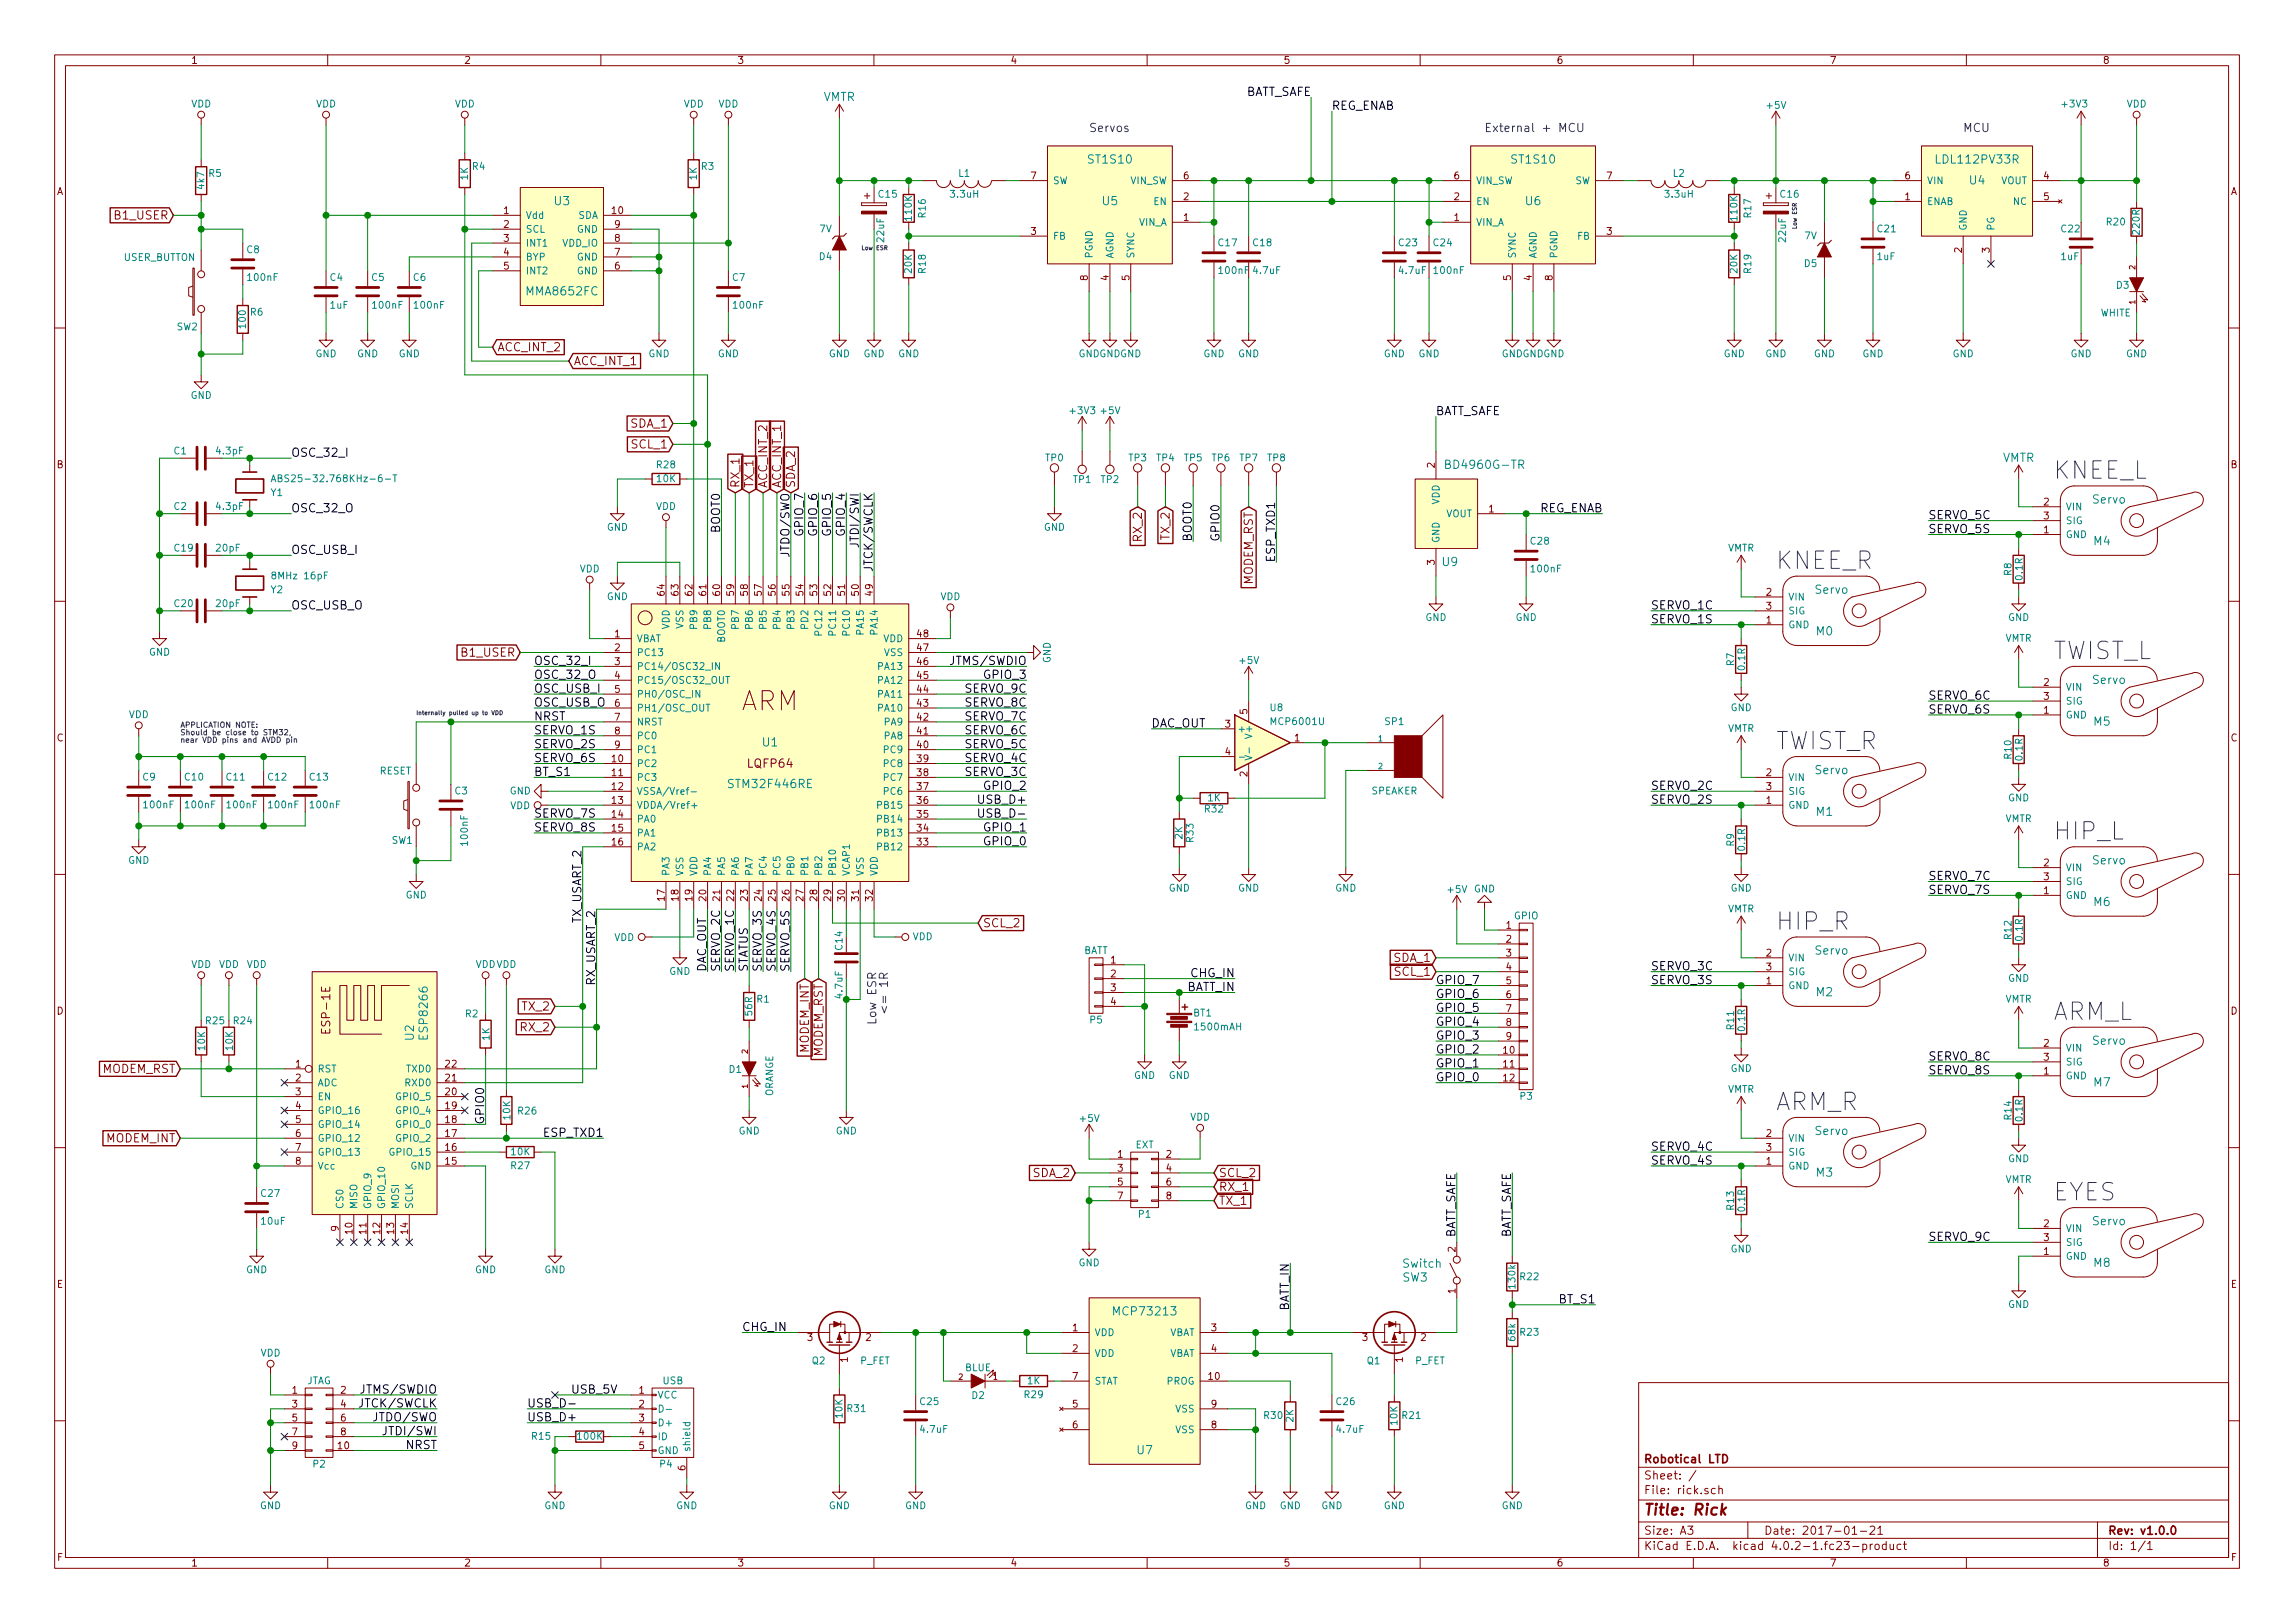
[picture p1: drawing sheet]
<svg xmlns="http://www.w3.org/2000/svg" width="420mm" height="297mm" viewBox="0 0 420 297" stroke-linecap="round" stroke-linejoin="round" font-family="sans-serif">
<defs><g id="words">
<text font-size="4.9" fill="#840000" x="135.4" y="130.1">ARM</text>
<g font-size="4.4" fill="#0000c2">
<text x="375.9" y="87.7">KNEE_L</text>
<text x="325.1" y="104.2">KNEE_R</text>
<text x="375.9" y="120.7">TWIST_L</text>
<text x="325.1" y="137.2">TWIST_R</text>
<text x="375.9" y="153.7">HIP_L</text>
<text x="325.1" y="170.2">HIP_R</text>
<text x="375.9" y="186.7">ARM_L</text>
<text x="325.1" y="203.2">ARM_R</text>
<text x="375.9" y="219.7">EYES</text>
</g>
<text font-size="2.8" fill="#840000" x="301" y="277.3">Title: Rick</text>
<g font-size="2.1">
<text x="227.5" y="17.6">BATT_SAFE</text>
<text x="243.8" y="20.1">REG_ENAB</text>
<text x="262.9" y="76">BATT_SAFE</text>
<text x="53.3" y="83.6">OSC_32_I</text>
<text x="53.3" y="93.8">OSC_32_O</text>
<text x="281.6" y="93.8">REG_ENAB</text>
<text x="353.1" y="95">SERVO_5C</text>
<text x="53.3" y="101.4">OSC_USB_I</text>
<text x="131.8" y="97.5" transform="rotate(-90 131.8 97.5)">BOOT0</text>
<text x="144.5" y="101.5" transform="rotate(-90 144.5 101.5)">JTDO/SWO</text>
<text x="147.1" y="97.9" transform="rotate(-90 147.1 97.9)">GPIO_7</text>
<text x="149.6" y="97.9" transform="rotate(-90 149.6 97.9)">GPIO_6</text>
<text x="152.1" y="97.9" transform="rotate(-90 152.1 97.9)">GPIO_5</text>
<text x="154.7" y="97.9" transform="rotate(-90 154.7 97.9)">GPIO_4</text>
<text x="157.2" y="99.4" transform="rotate(-90 157.2 99.4)">JTDI/SWI</text>
<text x="218.2" y="99.1" transform="rotate(-90 218.2 99.1)">BOOT0</text>
<text x="223.3" y="99.1" transform="rotate(-90 223.3 99.1)">GPIO0</text>
<text x="353.1" y="97.6">SERVO_5S</text>
<text x="159.8" y="104.1" transform="rotate(-90 159.8 104.1)">JTCK/SWCLK</text>
<text x="233.4" y="102.9" transform="rotate(-90 233.4 102.9)">ESP_TXD1</text>
<text x="53.3" y="111.5">OSC_USB_O</text>
<text x="302.3" y="111.5">SERVO_1C</text>
<text x="302.3" y="114.1">SERVO_1S</text>
<text x="97.8" y="121.7">OSC_32_I</text>
<text x="97.8" y="124.2">OSC_32_O</text>
<text x="174.5" y="121.7">JTMS/SWDIO</text>
<text x="180.3" y="124.2">GPIO_3</text>
<text x="97.8" y="131.9">NRST</text>
<text x="97.8" y="126.8">OSC_USB_I</text>
<text x="97.8" y="129.3">OSC_USB_O</text>
<text x="176.6" y="126.8">SERVO_9C</text>
<text x="176.6" y="131.9">SERVO_7C</text>
<text x="176.6" y="129.3">SERVO_8C</text>
<text x="353.1" y="128.1">SERVO_6C</text>
<text x="353.1" y="130.6">SERVO_6S</text>
<text x="97.8" y="134.4">SERVO_1S</text>
<text x="97.8" y="136.9">SERVO_2S</text>
<text x="176.6" y="134.4">SERVO_6C</text>
<text x="176.6" y="136.9">SERVO_5C</text>
<text x="210.8" y="133.1">DAC_OUT</text>
<text x="97.8" y="139.5">SERVO_6S</text>
<text x="97.8" y="142">BT_S1</text>
<text x="176.6" y="142">SERVO_3C</text>
<text x="176.6" y="139.5">SERVO_4C</text>
<text x="97.8" y="149.6">SERVO_7S</text>
<text x="179.5" y="147.1">USB_D+</text>
<text x="180.1" y="149.6">USB_D-</text>
<text x="180.3" y="144.6">GPIO_2</text>
<text x="302.3" y="144.6">SERVO_2C</text>
<text x="302.3" y="147.1">SERVO_2S</text>
<text x="97.8" y="152.2">SERVO_8S</text>
<text x="180.3" y="152.2">GPIO_1</text>
<text x="180.3" y="154.7">GPIO_0</text>
<text x="353.1" y="161.1">SERVO_7C</text>
<text x="353.1" y="163.6">SERVO_7S</text>
<text x="106.4" y="168.9" transform="rotate(-90 106.4 168.9)">TX_USART_2</text>
<text x="129.3" y="177.8" transform="rotate(-90 129.3 177.8)">DAC_OUT</text>
<text x="131.8" y="177.8" transform="rotate(-90 131.8 177.8)">SERVO_2C</text>
<text x="134.4" y="177.8" transform="rotate(-90 134.4 177.8)">SERVO_1C</text>
<text x="136.9" y="177.8" transform="rotate(-90 136.9 177.8)">STATUS</text>
<text x="139.4" y="177.8" transform="rotate(-90 139.4 177.8)">SERVO_3S</text>
<text x="142" y="177.8" transform="rotate(-90 142 177.8)">SERVO_4S</text>
<text x="144.5" y="177.8" transform="rotate(-90 144.5 177.8)">SERVO_5S</text>
<text x="218" y="178.9">CHG_IN</text>
<text x="302.3" y="177.6">SERVO_3C</text>
<text x="109" y="180.4" transform="rotate(-90 109 180.4)">RX_USART_2</text>
<text x="217.1" y="181.4">BATT_IN</text>
<text x="262.9" y="185.2">GPIO_5</text>
<text x="262.9" y="182.7">GPIO_6</text>
<text x="262.9" y="180.1">GPIO_7</text>
<text x="302.3" y="180.1">SERVO_3S</text>
<text x="262.9" y="187.7">GPIO_4</text>
<text x="262.9" y="190.3">GPIO_3</text>
<text x="262.9" y="197.9">GPIO_0</text>
<text x="262.9" y="195.4">GPIO_1</text>
<text x="262.9" y="192.8">GPIO_2</text>
<text x="353.1" y="194.1">SERVO_8C</text>
<text x="353.1" y="196.6">SERVO_8S</text>
<text x="88.6" y="205.8" transform="rotate(-90 88.6 205.8)">GPIO0</text>
<text x="99.6" y="208.1">ESP_TXD1</text>
<text x="302.3" y="210.6">SERVO_4C</text>
<text x="302.3" y="213.1">SERVO_4S</text>
<text x="266.4" y="227.2" transform="rotate(-90 266.4 227.2)">BATT_SAFE</text>
<text x="276.6" y="227.2" transform="rotate(-90 276.6 227.2)">BATT_SAFE</text>
<text x="353.1" y="227.1">SERVO_9C</text>
<text x="285.5" y="238.5">BT_S1</text>
<text x="135.9" y="243.6">CHG_IN</text>
<text x="236" y="240.1" transform="rotate(-90 236 240.1)">BATT_IN</text>
<text x="66.1" y="257.6">JTCK/SWCLK</text>
<text x="66.6" y="255.1">JTMS/SWDIO</text>
<text x="96.5" y="257.6">USB_D-</text>
<text x="104.8" y="255.1">USB_5V</text>
<text x="68.7" y="260.1">JTDO/SWO</text>
<text x="70.8" y="262.7">JTDI/SWI</text>
<text x="96.5" y="260.1">USB_D+</text>
<text x="74.2" y="265.2">NRST</text>
</g>
<g font-size="2.1" fill="#008484">
<text x="150.7" y="18.5">VMTR</text>
<text x="199.3" y="29.9">ST1S10</text>
<text x="276.8" y="29.9">ST1S10</text>
<text x="354.8" y="29.9">LDL112PV33R</text>
<text x="360.6" y="33.7">U4</text>
<text x="101.5" y="37.6">U3</text>
<text x="201.9" y="37.6">U5</text>
<text x="279.3" y="37.6">U6</text>
<text x="96.6" y="54.1">MMA8652FC</text>
<text x="265.3" y="85.8">BD4960G-TR</text>
<text x="366.6" y="84.5">VMTR</text>
<text x="383.1" y="92.2">Servo</text>
<text x="383.3" y="99.8">M4</text>
<text x="264.1" y="103.6">U9</text>
<text x="332.3" y="108.7">Servo</text>
<text x="332.5" y="116.3">M0</text>
<text x="383.1" y="125.2">Servo</text>
<text x="139.6" y="136.6">U1</text>
<text x="383.3" y="132.8">M5</text>
<text x="332.3" y="141.7">Servo</text>
<text x="133.7" y="144.2">STM32F446RE</text>
<text x="332.5" y="149.3">M1</text>
<text x="383.1" y="158.2">Servo</text>
<text x="383.3" y="165.8">M6</text>
<text x="332.3" y="174.7">Servo</text>
<text x="332.5" y="182.3">M2</text>
<text x="75.8" y="190.4" transform="rotate(-90 75.8 190.4)">U2</text>
<text x="78.3" y="189.9" transform="rotate(-90 78.3 189.9)">ESP8266</text>
<text x="383.1" y="191.2">Servo</text>
<text x="383.3" y="198.8">M7</text>
<text x="332.3" y="207.7">Servo</text>
<text x="332.5" y="215.4">M3</text>
<text x="383.1" y="224.2">Servo</text>
<text x="256.9" y="232">Switch</text>
<text x="383.3" y="231.9">M8</text>
<text x="256.8" y="234.6">SW3</text>
<text x="204.2" y="240.8">MCP73213</text>
<text x="208.2" y="266.2">U7</text>
</g>
<g font-size="2.1" fill="#0000c2">
<text x="199.4" y="24.2">Servos</text>
<text x="271.8" y="24.2">External + MCU</text>
<text x="359.4" y="24.2">MCU</text>
<text x="162.6" y="183.6" transform="rotate(-90 162.6 183.6)">&lt;= 1R</text>
<text x="160.4" y="187" transform="rotate(-90 160.4 187)">Low ESR</text>
</g>
<g font-size="2.1" fill="#840000">
<text x="21.1" y="40.2">B1_USER</text>
<text x="91.1" y="64.3">ACC_INT_2</text>
<text x="105.1" y="66.8">ACC_INT_1</text>
<text x="115.4" y="78.3">SDA_1</text>
<text x="115.7" y="82.1">SCL_1</text>
<text x="135.4" y="89.3" transform="rotate(-90 135.4 89.3)">RX_1</text>
<text x="137.9" y="89.3" transform="rotate(-90 137.9 89.3)">TX_1</text>
<text x="140.5" y="89.3" transform="rotate(-90 140.5 89.3)">ACC_INT_2</text>
<text x="143" y="89.3" transform="rotate(-90 143 89.3)">ACC_INT_1</text>
<text x="145.5" y="89.3" transform="rotate(-90 145.5 89.3)">SDA_2</text>
<text x="209" y="99" transform="rotate(-90 209 99)">RX_2</text>
<text x="214.1" y="98.7" transform="rotate(-90 214.1 98.7)">TX_2</text>
<text x="229.4" y="107.2" transform="rotate(-90 229.4 107.2)">MODEM_RST</text>
<text x="84.6" y="120.2">B1_USER</text>
<text x="137" y="140.5">LQFP64</text>
<text x="180" y="169.7">SCL_2</text>
<text x="255.1" y="176.1">SDA_1</text>
<text x="255.4" y="178.6">SCL_1</text>
<text x="95.6" y="184.9">TX_2</text>
<text x="60.5" y="188.7" transform="rotate(-90 60.5 188.7)">ESP-1E</text>
<text x="95.4" y="188.8">RX_2</text>
<text x="18.5" y="196.4">MODEM_RST</text>
<text x="148.1" y="192.7" transform="rotate(-90 148.1 192.7)">MODEM_INT</text>
<text x="150.6" y="193.6" transform="rotate(-90 150.6 193.6)">MODEM_RST</text>
<text x="19.4" y="209.1">MODEM_INT</text>
<text x="189.1" y="215.4">SDA_2</text>
<text x="223.2" y="215.4">SCL_2</text>
<text x="223.2" y="218">RX_1</text>
<text x="223.2" y="220.5">TX_1</text>
<text x="301" y="267.8">Robotical LTD</text>
<text x="301" y="273.5">File: rick.sch</text>
<text x="301" y="270.8">Sheet: /</text>
<text x="301" y="280.9">Size: A3</text>
<text x="323" y="280.9">Date: 2017-01-21</text>
<text x="386" y="280.9">Rev: v1.0.0</text>
<text x="301" y="283.7">KiCad E.D.A. kicad 4.0.2-1.fc23-product</text>
<text x="386" y="283.7">Id: 1/1</text>
</g>
<g font-size="1.8" fill="#840000">
<text x="35" y="11.7">1</text>
<text x="85" y="11.7">2</text>
<text x="135" y="11.7">3</text>
<text x="185" y="11.7">4</text>
<text x="235" y="11.7">5</text>
<text x="285" y="11.7">6</text>
<text x="335" y="11.7">7</text>
<text x="385" y="11.7">8</text>
<text x="10.4" y="35.7">A</text>
<text x="188.7" y="32.8">7</text>
<text x="216.7" y="32.8">6</text>
<text x="266.2" y="32.8">6</text>
<text x="294.2" y="32.8">7</text>
<text x="348.8" y="32.8">6</text>
<text x="374.2" y="32.8">4</text>
<text x="408.4" y="35.7">A</text>
<text x="92.2" y="39.2">1</text>
<text x="92.2" y="41.7">2</text>
<text x="112.1" y="39.2">10</text>
<text x="112.5" y="41.7">9</text>
<text x="216.7" y="40.4">1</text>
<text x="216.7" y="36.6">2</text>
<text x="266.2" y="40.4">1</text>
<text x="266.2" y="36.6">2</text>
<text x="348.8" y="36.6">1</text>
<text x="374.2" y="36.6">5</text>
<text x="92.2" y="44.2">3</text>
<text x="92.2" y="46.8">4</text>
<text x="112.5" y="46.8">7</text>
<text x="112.5" y="44.2">8</text>
<text x="188.7" y="43">3</text>
<text x="294.2" y="43">3</text>
<text x="359.2" y="46.2" transform="rotate(-90 359.2 46.2)">2</text>
<text x="364.2" y="46.2" transform="rotate(-90 364.2 46.2)">3</text>
<text x="92.2" y="49.3">5</text>
<text x="112.5" y="49.3">6</text>
<text x="199.1" y="51.3" transform="rotate(-90 199.1 51.3)">8</text>
<text x="202.9" y="51.3" transform="rotate(-90 202.9 51.3)">4</text>
<text x="206.8" y="51.3" transform="rotate(-90 206.8 51.3)">5</text>
<text x="276.6" y="51.3" transform="rotate(-90 276.6 51.3)">5</text>
<text x="280.4" y="51.3" transform="rotate(-90 280.4 51.3)">4</text>
<text x="284.2" y="51.3" transform="rotate(-90 284.2 51.3)">8</text>
<text x="10.4" y="85.7">B</text>
<text x="262.6" y="85.6" transform="rotate(-90 262.6 85.6)">2</text>
<text x="408.4" y="85.7">B</text>
<text x="272.6" y="93.8">1</text>
<text x="374.2" y="92.5">2</text>
<text x="374.2" y="95">3</text>
<text x="374.2" y="97.6">1</text>
<text x="262.6" y="103.4" transform="rotate(-90 262.6 103.4)">3</text>
<text x="121.7" y="109" transform="rotate(-90 121.7 109)">64</text>
<text x="124.2" y="109" transform="rotate(-90 124.2 109)">63</text>
<text x="126.7" y="109" transform="rotate(-90 126.7 109)">62</text>
<text x="129.3" y="109" transform="rotate(-90 129.3 109)">61</text>
<text x="131.8" y="109" transform="rotate(-90 131.8 109)">60</text>
<text x="134.4" y="109" transform="rotate(-90 134.4 109)">59</text>
<text x="136.9" y="109" transform="rotate(-90 136.9 109)">58</text>
<text x="139.4" y="109" transform="rotate(-90 139.4 109)">57</text>
<text x="142" y="109" transform="rotate(-90 142 109)">56</text>
<text x="144.5" y="109" transform="rotate(-90 144.5 109)">55</text>
<text x="147.1" y="109" transform="rotate(-90 147.1 109)">54</text>
<text x="149.6" y="109" transform="rotate(-90 149.6 109)">53</text>
<text x="152.1" y="109" transform="rotate(-90 152.1 109)">52</text>
<text x="154.7" y="109" transform="rotate(-90 154.7 109)">51</text>
<text x="157.2" y="109" transform="rotate(-90 157.2 109)">50</text>
<text x="159.8" y="109" transform="rotate(-90 159.8 109)">49</text>
<text x="323.4" y="109">2</text>
<text x="323.4" y="111.5">3</text>
<text x="112.5" y="116.6">1</text>
<text x="112.5" y="119.2">2</text>
<text x="167.9" y="119.2">47</text>
<text x="167.9" y="116.6">48</text>
<text x="323.4" y="114.1">1</text>
<text x="112.5" y="121.7">3</text>
<text x="112.5" y="124.2">4</text>
<text x="167.9" y="124.2">45</text>
<text x="167.9" y="121.7">46</text>
<text x="374.2" y="125.5">2</text>
<text x="112.5" y="126.8">5</text>
<text x="112.5" y="129.3">6</text>
<text x="112.5" y="131.9">7</text>
<text x="167.9" y="131.9">42</text>
<text x="167.9" y="129.3">43</text>
<text x="167.9" y="126.8">44</text>
<text x="228.3" y="130.7" transform="rotate(-90 228.3 130.7)">5</text>
<text x="374.2" y="130.6">1</text>
<text x="374.2" y="128.1">3</text>
<text x="10.4" y="135.7">C</text>
<text x="112.5" y="134.4">8</text>
<text x="112.5" y="136.9">9</text>
<text x="167.9" y="136.9">40</text>
<text x="167.9" y="134.4">41</text>
<text x="224.3" y="133.1">3</text>
<text x="237" y="135.7">1</text>
<text x="408.4" y="135.7">C</text>
<text x="112.1" y="139.5">10</text>
<text x="112.1" y="142">11</text>
<text x="167.9" y="142">38</text>
<text x="167.9" y="139.5">39</text>
<text x="224.3" y="138.2">4</text>
<text x="228.3" y="142.1" transform="rotate(-90 228.3 142.1)">2</text>
<text x="323.4" y="142">2</text>
<text x="112.1" y="144.6">12</text>
<text x="112.1" y="147.1">13</text>
<text x="112.1" y="149.6">14</text>
<text x="167.9" y="149.6">35</text>
<text x="167.9" y="147.1">36</text>
<text x="167.9" y="144.6">37</text>
<text x="323.4" y="147.1">1</text>
<text x="323.4" y="144.6">3</text>
<text x="112.1" y="152.2">15</text>
<text x="112.1" y="154.7">16</text>
<text x="167.9" y="154.7">33</text>
<text x="167.9" y="152.2">34</text>
<text x="374.2" y="158.5">2</text>
<text x="374.2" y="161.1">3</text>
<text x="121.7" y="164.8" transform="rotate(-90 121.7 164.8)">17</text>
<text x="124.2" y="164.8" transform="rotate(-90 124.2 164.8)">18</text>
<text x="126.7" y="164.8" transform="rotate(-90 126.7 164.8)">19</text>
<text x="129.3" y="164.8" transform="rotate(-90 129.3 164.8)">20</text>
<text x="131.8" y="164.8" transform="rotate(-90 131.8 164.8)">21</text>
<text x="134.4" y="164.8" transform="rotate(-90 134.4 164.8)">22</text>
<text x="136.9" y="164.8" transform="rotate(-90 136.9 164.8)">23</text>
<text x="139.4" y="164.8" transform="rotate(-90 139.4 164.8)">24</text>
<text x="142" y="164.8" transform="rotate(-90 142 164.8)">25</text>
<text x="144.5" y="164.8" transform="rotate(-90 144.5 164.8)">26</text>
<text x="147.1" y="164.8" transform="rotate(-90 147.1 164.8)">27</text>
<text x="149.6" y="164.8" transform="rotate(-90 149.6 164.8)">28</text>
<text x="152.1" y="164.8" transform="rotate(-90 152.1 164.8)">29</text>
<text x="154.7" y="164.8" transform="rotate(-90 154.7 164.8)">30</text>
<text x="157.2" y="164.8" transform="rotate(-90 157.2 164.8)">31</text>
<text x="159.8" y="164.8" transform="rotate(-90 159.8 164.8)">32</text>
<text x="374.2" y="163.6">1</text>
<text x="275.7" y="170">1</text>
<text x="275.7" y="172.5">2</text>
<text x="203.4" y="176.3">1</text>
<text x="203.4" y="178.9">2</text>
<text x="275.7" y="175">3</text>
<text x="275.7" y="177.6">4</text>
<text x="323.4" y="175">2</text>
<text x="323.4" y="177.6">3</text>
<text x="10.4" y="185.7">D</text>
<text x="203.4" y="181.4">3</text>
<text x="203.4" y="183.9">4</text>
<text x="275.7" y="180.1">5</text>
<text x="275.7" y="182.7">6</text>
<text x="275.7" y="185.2">7</text>
<text x="323.4" y="180.1">1</text>
<text x="408.4" y="185.7">D</text>
<text x="275.7" y="187.7">8</text>
<text x="275.7" y="190.3">9</text>
<text x="374.2" y="191.6">2</text>
<text x="54.1" y="195.4">1</text>
<text x="54.1" y="197.9">2</text>
<text x="81.6" y="197.9">21</text>
<text x="81.6" y="195.4">22</text>
<text x="275.3" y="192.8">10</text>
<text x="275.3" y="195.4">11</text>
<text x="275.3" y="197.9">12</text>
<text x="374.2" y="196.6">1</text>
<text x="374.2" y="194.1">3</text>
<text x="54.1" y="200.4">3</text>
<text x="54.1" y="203">4</text>
<text x="81.6" y="200.4">20</text>
<text x="81.6" y="203">19</text>
<text x="54.1" y="205.5">5</text>
<text x="54.1" y="208.1">6</text>
<text x="81.6" y="208.1">17</text>
<text x="81.6" y="205.5">18</text>
<text x="323.4" y="208.1">2</text>
<text x="54.1" y="210.6">7</text>
<text x="54.1" y="213.1">8</text>
<text x="81.6" y="213.1">15</text>
<text x="81.6" y="210.6">16</text>
<text x="204.6" y="211.9">1</text>
<text x="204.6" y="214.4">3</text>
<text x="213.5" y="211.9">2</text>
<text x="213.5" y="214.4">4</text>
<text x="323.4" y="213.1">1</text>
<text x="323.4" y="210.6">3</text>
<text x="204.6" y="217">5</text>
<text x="204.6" y="219.5">7</text>
<text x="213.5" y="217">6</text>
<text x="213.5" y="219.5">8</text>
<text x="62" y="225.3" transform="rotate(-90 62 225.3)">9</text>
<text x="64.5" y="225.8" transform="rotate(-90 64.5 225.8)">10</text>
<text x="67.1" y="225.8" transform="rotate(-90 67.1 225.8)">11</text>
<text x="69.6" y="225.8" transform="rotate(-90 69.6 225.8)">12</text>
<text x="72.1" y="225.8" transform="rotate(-90 72.1 225.8)">13</text>
<text x="74.7" y="225.8" transform="rotate(-90 74.7 225.8)">14</text>
<text x="374.2" y="224.6">2</text>
<text x="374.2" y="227.1">3</text>
<text x="266.4" y="229.1" transform="rotate(-90 266.4 229.1)">2</text>
<text x="374.2" y="229.7">1</text>
<text x="10.4" y="235.7">E</text>
<text x="266.4" y="236.7" transform="rotate(-90 266.4 236.7)">1</text>
<text x="408.4" y="235.7">E</text>
<text x="147.8" y="245.4">3</text>
<text x="158.5" y="245.4">2</text>
<text x="196.4" y="243.6">1</text>
<text x="221.8" y="243.6">3</text>
<text x="249.4" y="245.4">3</text>
<text x="260.1" y="245.4">2</text>
<text x="155.2" y="249.3" transform="rotate(-90 155.2 249.3)">1</text>
<text x="196.4" y="247.4">2</text>
<text x="221.8" y="247.4">4</text>
<text x="256.8" y="249.3" transform="rotate(-90 256.8 249.3)">1</text>
<text x="53.5" y="255.1">1</text>
<text x="53.5" y="257.6">3</text>
<text x="62.4" y="255.1">2</text>
<text x="62.4" y="257.6">4</text>
<text x="117" y="255.1">1</text>
<text x="117" y="257.6">2</text>
<text x="196.4" y="257.6">5</text>
<text x="196.4" y="252.5">7</text>
<text x="221.3" y="252.5">10</text>
<text x="221.8" y="257.6">9</text>
<text x="53.5" y="260.1">5</text>
<text x="53.5" y="262.7">7</text>
<text x="62.4" y="260.1">6</text>
<text x="62.4" y="262.7">8</text>
<text x="117" y="260.1">3</text>
<text x="117" y="262.7">4</text>
<text x="196.4" y="261.4">6</text>
<text x="221.8" y="261.4">8</text>
<text x="53.5" y="265.2">9</text>
<text x="61.9" y="265.2">10</text>
<text x="117" y="265.2">5</text>
<text x="125.5" y="269.1" transform="rotate(-90 125.5 269.1)">6</text>
<text x="10.5" y="285.7">F</text>
<text x="35" y="286.7">1</text>
<text x="85" y="286.7">2</text>
<text x="135" y="286.7">3</text>
<text x="185" y="286.7">4</text>
<text x="235" y="286.7">5</text>
<text x="285" y="286.7">6</text>
<text x="335" y="286.7">7</text>
<text x="385" y="286.7">8</text>
<text x="408.5" y="285.7">F</text>
</g>
<g font-size="1.8" fill="#008484">
<text x="35" y="19.6">VDD</text>
<text x="57.8" y="19.6">VDD</text>
<text x="83.2" y="19.6">VDD</text>
<text x="125.1" y="19.6">VDD</text>
<text x="131.5" y="19.6">VDD</text>
<text x="323.5" y="19.9">+5V</text>
<text x="377.6" y="19.6">+3V3</text>
<text x="389.3" y="19.6">VDD</text>
<text x="37.4" y="34.5" transform="rotate(-90 37.4 34.5)">4k7</text>
<text x="38.3" y="32.3">R5</text>
<text x="85.6" y="32.9" transform="rotate(-90 85.6 32.9)">1K</text>
<text x="86.5" y="31.1">R4</text>
<text x="127.6" y="32.9" transform="rotate(-90 127.6 32.9)">1K</text>
<text x="128.4" y="31.1">R3</text>
<text x="175.5" y="32.3">L1</text>
<text x="192.8" y="33.7">SW</text>
<text x="206.8" y="33.7">VIN_SW</text>
<text x="270.3" y="33.7">VIN_SW</text>
<text x="288.2" y="33.7">SW</text>
<text x="306.3" y="32.3">L2</text>
<text x="352.8" y="33.7">VIN</text>
<text x="366.2" y="33.7">VOUT</text>
<text x="96.3" y="40">Vdd</text>
<text x="105.7" y="40">SDA</text>
<text x="160.9" y="36.2">C15</text>
<text x="166.9" y="40.2" transform="rotate(-90 166.9 40.2)">110K</text>
<text x="169.5" y="39.8" transform="rotate(-90 169.5 39.8)">R16</text>
<text x="174.1" y="36.2">3.3uH</text>
<text x="208.4" y="41.3">VIN_A</text>
<text x="211.2" y="37.5">EN</text>
<text x="270.3" y="41.3">VIN_A</text>
<text x="270.3" y="37.5">EN</text>
<text x="304.9" y="36.2">3.3uH</text>
<text x="318.1" y="40.2" transform="rotate(-90 318.1 40.2)">110K</text>
<text x="320.6" y="39.8" transform="rotate(-90 320.6 39.8)">R17</text>
<text x="326" y="36.2">C16</text>
<text x="352.8" y="37.5">ENAB</text>
<text x="368.5" y="37.5">NC</text>
<text x="385.7" y="41.2">R20</text>
<text x="22.6" y="47.7">USER_BUTTON</text>
<text x="45.2" y="46.3">C8</text>
<text x="96.3" y="42.6">SCL</text>
<text x="96.3" y="45.1">INT1</text>
<text x="96.3" y="47.7">BYP</text>
<text x="102.9" y="45.1">VDD_IO</text>
<text x="105.5" y="47.7">GND</text>
<text x="105.5" y="42.6">GND</text>
<text x="150" y="47.6">D4</text>
<text x="150.1" y="42.5">7V</text>
<text x="161.8" y="44.2" transform="rotate(-90 161.8 44.2)">22uF</text>
<text x="192.8" y="43.9">FB</text>
<text x="200" y="47.3" transform="rotate(-90 200 47.3)">PGND</text>
<text x="203.8" y="47.3" transform="rotate(-90 203.8 47.3)">AGND</text>
<text x="207.6" y="47.3" transform="rotate(-90 207.6 47.3)">SYNC</text>
<text x="223.1" y="45">C17</text>
<text x="229.5" y="45">C18</text>
<text x="256.1" y="45">C23</text>
<text x="262.5" y="45">C24</text>
<text x="277.5" y="47.3" transform="rotate(-90 277.5 47.3)">SYNC</text>
<text x="281.3" y="47.3" transform="rotate(-90 281.3 47.3)">AGND</text>
<text x="285.1" y="47.3" transform="rotate(-90 285.1 47.3)">PGND</text>
<text x="288.7" y="43.9">FB</text>
<text x="326.9" y="44.2" transform="rotate(-90 326.9 44.2)">22uF</text>
<text x="330.4" y="43.8">7V</text>
<text x="343.7" y="47.6">1uF</text>
<text x="343.8" y="42.5">C21</text>
<text x="360" y="42.2" transform="rotate(-90 360 42.2)">GND</text>
<text x="365.1" y="42.2" transform="rotate(-90 365.1 42.2)">PG</text>
<text x="377.3" y="47.6">1uF</text>
<text x="377.4" y="42.5">C22</text>
<text x="391.7" y="42.8" transform="rotate(-90 391.7 42.8)">220R</text>
<text x="45.5" y="51.4">100nF</text>
<text x="60.5" y="51.4">C4</text>
<text x="68.1" y="51.4">C5</text>
<text x="75.7" y="51.4">C6</text>
<text x="96.3" y="50.2">INT2</text>
<text x="105.5" y="50.2">GND</text>
<text x="134.1" y="51.4">C7</text>
<text x="166.9" y="49.9" transform="rotate(-90 166.9 49.9)">20K</text>
<text x="169.5" y="49.9" transform="rotate(-90 169.5 49.9)">R18</text>
<text x="223.3" y="50.1">100nF</text>
<text x="229.6" y="50.1">4.7uF</text>
<text x="256.2" y="50.1">4.7uF</text>
<text x="262.7" y="50.1">100nF</text>
<text x="318.1" y="49.9" transform="rotate(-90 318.1 49.9)">20K</text>
<text x="320.6" y="49.9" transform="rotate(-90 320.6 49.9)">R19</text>
<text x="330.4" y="48.9">D5</text>
<text x="387.5" y="52.8">D3</text>
<text x="45" y="59.9" transform="rotate(-90 45 59.9)">100</text>
<text x="45.9" y="57.7">R6</text>
<text x="60.5" y="56.5">1uF</text>
<text x="68.4" y="56.5">100nF</text>
<text x="76" y="56.5">100nF</text>
<text x="134.4" y="56.5">100nF</text>
<text x="384.5" y="57.9">WHITE</text>
<text x="32.4" y="60.4">SW2</text>
<text x="57.7" y="65.4">GND</text>
<text x="65.4" y="65.4">GND</text>
<text x="73" y="65.4">GND</text>
<text x="118.7" y="65.4">GND</text>
<text x="131.4" y="65.4">GND</text>
<text x="151.7" y="65.4">GND</text>
<text x="158.1" y="65.4">GND</text>
<text x="164.4" y="65.4">GND</text>
<text x="197.4" y="65.4">GNDGNDGND</text>
<text x="220.3" y="65.4">GND</text>
<text x="226.6" y="65.4">GND</text>
<text x="253.3" y="65.4">GND</text>
<text x="259.7" y="65.4">GND</text>
<text x="274.9" y="65.4">GNDGNDGND</text>
<text x="315.5" y="65.4">GND</text>
<text x="323.2" y="65.4">GND</text>
<text x="332.1" y="65.4">GND</text>
<text x="340.9" y="65.4">GND</text>
<text x="357.5" y="65.4">GND</text>
<text x="379" y="65.4">GND</text>
<text x="389.2" y="65.4">GND</text>
<text x="34.9" y="73">GND</text>
<text x="196" y="75.8">+3V3</text>
<text x="201.6" y="75.8">+5V</text>
<text x="31.9" y="83.1">C1</text>
<text x="39.7" y="83.1">4.3pF</text>
<text x="51.9" y="88.2">ABS25-32.768KHz-6-T</text>
<text x="120.3" y="85.7">R28</text>
<text x="120.3" y="88.2">10K</text>
<text x="191.4" y="84.4">TP0</text>
<text x="196.5" y="88.4">TP1</text>
<text x="201.6" y="88.4">TP2</text>
<text x="206.7" y="84.4">TP3</text>
<text x="211.7" y="84.4">TP4</text>
<text x="216.8" y="84.4">TP5</text>
<text x="221.9" y="84.4">TP6</text>
<text x="227" y="84.4">TP7</text>
<text x="232.1" y="84.4">TP8</text>
<text x="31.9" y="93.3">C2</text>
<text x="39.7" y="93.3">4.3pF</text>
<text x="49.6" y="90.8">Y1</text>
<text x="120.1" y="93.3">VDD</text>
<text x="263.5" y="92.4" transform="rotate(-90 263.5 92.4)">VDD</text>
<text x="264.6" y="94.7">VOUT</text>
<text x="378.2" y="93.4">VIN</text>
<text x="378.2" y="95.9">SIG</text>
<text x="32" y="100.9">C19</text>
<text x="39.6" y="100.9">20pF</text>
<text x="111.1" y="97.1">GND</text>
<text x="191.1" y="97.1">GND</text>
<text x="263.5" y="99.4" transform="rotate(-90 263.5 99.4)">GND</text>
<text x="280.3" y="99.7">C28</text>
<text x="316.3" y="100.9">VMTR</text>
<text x="378.2" y="98.5">GND</text>
<text x="50.2" y="106">8MHz 16pF</text>
<text x="106.1" y="104.7">VDD</text>
<text x="280.4" y="104.7">100nF</text>
<text x="368.2" y="105.3" transform="rotate(-90 368.2 105.3)">R8</text>
<text x="370.3" y="106" transform="rotate(-90 370.3 106)">0.1R</text>
<text x="32" y="111.1">C20</text>
<text x="39.6" y="111.1">20pF</text>
<text x="49.6" y="108.5">Y2</text>
<text x="111.1" y="109.8">GND</text>
<text x="172.1" y="109.8">VDD</text>
<text x="260.9" y="113.6">GND</text>
<text x="277.4" y="113.6">GND</text>
<text x="327.4" y="109.9">VIN</text>
<text x="327.4" y="112.4">SIG</text>
<text x="367.6" y="113.6">GND</text>
<text x="27.3" y="120">GND</text>
<text x="116.6" y="117.5">VBAT</text>
<text x="122.6" y="115.3" transform="rotate(-90 122.6 115.3)">VDD</text>
<text x="125.1" y="115.1" transform="rotate(-90 125.1 115.1)">VSS</text>
<text x="127.6" y="115" transform="rotate(-90 127.6 115)">PB9</text>
<text x="130.2" y="115" transform="rotate(-90 130.2 115)">PB8</text>
<text x="132.7" y="117.6" transform="rotate(-90 132.7 117.6)">BOOT0</text>
<text x="135.3" y="115" transform="rotate(-90 135.3 115)">PB7</text>
<text x="137.8" y="115" transform="rotate(-90 137.8 115)">PB6</text>
<text x="140.3" y="115" transform="rotate(-90 140.3 115)">PB5</text>
<text x="142.9" y="115" transform="rotate(-90 142.9 115)">PB4</text>
<text x="145.4" y="115" transform="rotate(-90 145.4 115)">PB3</text>
<text x="148" y="115" transform="rotate(-90 148 115)">PD2</text>
<text x="150.5" y="116" transform="rotate(-90 150.5 116)">PC12</text>
<text x="153" y="116" transform="rotate(-90 153 116)">PC11</text>
<text x="155.6" y="116" transform="rotate(-90 155.6 116)">PC10</text>
<text x="158.1" y="116" transform="rotate(-90 158.1 116)">PA15</text>
<text x="160.7" y="116" transform="rotate(-90 160.7 116)">PA14</text>
<text x="161.6" y="117.5">VDD</text>
<text x="327.4" y="115">GND</text>
<text x="367.1" y="117.4">VMTR</text>
<text x="116.6" y="120.1">PC13</text>
<text x="116.6" y="122.6">PC14/OSC32_IN</text>
<text x="116.6" y="125.1">PC15/OSC32_OUT</text>
<text x="160.9" y="125.1">PA12</text>
<text x="160.9" y="122.6">PA13</text>
<text x="161.8" y="120.1">VSS</text>
<text x="192.3" y="121.4" transform="rotate(-90 192.3 121.4)">GND</text>
<text x="227" y="121.5">+5V</text>
<text x="317.4" y="121.8" transform="rotate(-90 317.4 121.8)">R7</text>
<text x="319.5" y="122.5" transform="rotate(-90 319.5 122.5)">0.1R</text>
<text x="23.5" y="131.4">VDD</text>
<text x="116.6" y="127.7">PH0/OSC_IN</text>
<text x="116.6" y="130.2">PH1/OSC_OUT</text>
<text x="160.9" y="130.2">PA10</text>
<text x="160.9" y="127.7">PA11</text>
<text x="232.6" y="130.1">U8</text>
<text x="316.8" y="130.1">GND</text>
<text x="378.2" y="131.5">GND</text>
<text x="378.2" y="126.4">VIN</text>
<text x="378.2" y="128.9">SIG</text>
<text x="116.6" y="132.8">NRST</text>
<text x="116.6" y="135.3">PC0</text>
<text x="116.6" y="137.8">PC1</text>
<text x="161.9" y="137.8">PC9</text>
<text x="161.9" y="135.3">PA8</text>
<text x="161.9" y="132.8">PA9</text>
<text x="226.6" y="134">+</text>
<text x="229.2" y="134.8" transform="rotate(-90 229.2 134.8)">V+</text>
<text x="232.9" y="132.7">MCP6001U</text>
<text x="253.6" y="132.7">SP1</text>
<text x="316.3" y="133.9">VMTR</text>
<text x="26.2" y="142.8">C9</text>
<text x="33.9" y="142.8">C10</text>
<text x="41.5" y="142.8">C11</text>
<text x="49.1" y="142.8">C12</text>
<text x="56.7" y="142.8">C13</text>
<text x="69.4" y="141.7">RESET</text>
<text x="116.6" y="140.4">PC2</text>
<text x="116.6" y="142.9">PC3</text>
<text x="161.9" y="142.9">PC7</text>
<text x="161.9" y="140.4">PC8</text>
<text x="327.4" y="142.9">VIN</text>
<text x="368.2" y="138.8" transform="rotate(-90 368.2 138.8)">R10</text>
<text x="370.3" y="139.1" transform="rotate(-90 370.3 139.1)">0.1R</text>
<text x="26.4" y="147.9">100nF</text>
<text x="34.1" y="147.9">100nF</text>
<text x="41.7" y="147.9">100nF</text>
<text x="49.3" y="147.9">100nF</text>
<text x="56.9" y="147.9">100nF</text>
<text x="83.3" y="145.4">C3</text>
<text x="93.3" y="145.4">GND</text>
<text x="93.4" y="148.1">VDD</text>
<text x="116.6" y="145.5">VSSA/Vref-</text>
<text x="116.6" y="148">VDDA/Vref+</text>
<text x="160.9" y="148">PB15</text>
<text x="161.9" y="145.5">PC6</text>
<text x="220.6" y="148.7">R32</text>
<text x="221.1" y="146.6">1K</text>
<text x="251" y="145.4">SPEAKER</text>
<text x="327.4" y="148">GND</text>
<text x="327.4" y="145.5">SIG</text>
<text x="367.6" y="146.6">GND</text>
<text x="71.7" y="154.4">SW1</text>
<text x="85.6" y="154.6" transform="rotate(-90 85.6 154.6)">100nF</text>
<text x="116.6" y="150.5">PA0</text>
<text x="116.6" y="153.1">PA1</text>
<text x="116.6" y="155.6">PA2</text>
<text x="160.9" y="155.6">PB12</text>
<text x="160.9" y="153.1">PB13</text>
<text x="160.9" y="150.5">PB14</text>
<text x="216.5" y="153.6" transform="rotate(-90 216.5 153.6)">2K</text>
<text x="218.5" y="154.1" transform="rotate(-90 218.5 154.1)">R33</text>
<text x="317.4" y="154.8" transform="rotate(-90 317.4 154.8)">R9</text>
<text x="319.5" y="155.6" transform="rotate(-90 319.5 155.6)">0.1R</text>
<text x="367.1" y="150.5">VMTR</text>
<text x="23.4" y="158.1">GND</text>
<text x="122.6" y="160.3" transform="rotate(-90 122.6 160.3)">PA3</text>
<text x="125.1" y="160.3" transform="rotate(-90 125.1 160.3)">VSS</text>
<text x="127.6" y="160.3" transform="rotate(-90 127.6 160.3)">VDD</text>
<text x="130.2" y="160.3" transform="rotate(-90 130.2 160.3)">PA4</text>
<text x="132.7" y="160.3" transform="rotate(-90 132.7 160.3)">PA5</text>
<text x="135.3" y="160.3" transform="rotate(-90 135.3 160.3)">PA6</text>
<text x="137.8" y="160.3" transform="rotate(-90 137.8 160.3)">PA7</text>
<text x="140.3" y="160.3" transform="rotate(-90 140.3 160.3)">PC4</text>
<text x="142.9" y="160.3" transform="rotate(-90 142.9 160.3)">PC5</text>
<text x="145.4" y="160.3" transform="rotate(-90 145.4 160.3)">PB0</text>
<text x="148" y="160.3" transform="rotate(-90 148 160.3)">PB1</text>
<text x="150.5" y="160.3" transform="rotate(-90 150.5 160.3)">PB2</text>
<text x="153" y="160.3" transform="rotate(-90 153 160.3)">PB10</text>
<text x="155.6" y="160.3" transform="rotate(-90 155.6 160.3)">VCAP1</text>
<text x="158.1" y="160.3" transform="rotate(-90 158.1 160.3)">VSS</text>
<text x="160.7" y="160.3" transform="rotate(-90 160.7 160.3)">VDD</text>
<text x="378.2" y="159.4">VIN</text>
<text x="378.2" y="162">SIG</text>
<text x="74.2" y="164.4">GND</text>
<text x="213.9" y="163.2">GND</text>
<text x="226.6" y="163.2">GND</text>
<text x="244.4" y="163.2">GND</text>
<text x="265.1" y="163.4">+5V</text>
<text x="269.8" y="163.3">GND</text>
<text x="316.3" y="167">VMTR</text>
<text x="316.8" y="163.2">GND</text>
<text x="378.2" y="164.5">GND</text>
<text x="112.4" y="172.2">VDD</text>
<text x="154.2" y="173.8" transform="rotate(-90 154.2 173.8)">C14</text>
<text x="167.1" y="172">VDD</text>
<text x="277.2" y="168.2">GPIO</text>
<text x="368.2" y="171.8" transform="rotate(-90 368.2 171.8)">R12</text>
<text x="370.3" y="172.1" transform="rotate(-90 370.3 172.1)">0.1R</text>
<text x="35" y="177.1">VDD</text>
<text x="40.1" y="177.1">VDD</text>
<text x="45.1" y="177.1">VDD</text>
<text x="87" y="177.1">VDDVDD</text>
<text x="122.5" y="178.4">GND</text>
<text x="198.3" y="174.6">BATT</text>
<text x="327.4" y="175.9">VIN</text>
<text x="327.4" y="178.5">SIG</text>
<text x="367.6" y="179.7">GND</text>
<text x="137.7" y="185.8" transform="rotate(-90 137.7 185.8)">56R</text>
<text x="138.6" y="183.5">R1</text>
<text x="154.2" y="182.6" transform="rotate(-90 154.2 182.6)">4.7uF</text>
<text x="327.4" y="181">GND</text>
<text x="367.1" y="183.5">VMTR</text>
<text x="37.7" y="187.4">R25</text>
<text x="42.8" y="187.4">R24</text>
<text x="85.2" y="186.2">R2</text>
<text x="89.6" y="190.4" transform="rotate(-90 89.6 190.4)">1K</text>
<text x="199.6" y="187.3">P5</text>
<text x="218.5" y="186">BT1</text>
<text x="218.9" y="188.6">1500mAH</text>
<text x="317.4" y="188.4" transform="rotate(-90 317.4 188.4)">R11</text>
<text x="319.5" y="188.6" transform="rotate(-90 319.5 188.6)">0.1R</text>
<text x="37.5" y="192.2" transform="rotate(-90 37.5 192.2)">10K</text>
<text x="42.6" y="192.2" transform="rotate(-90 42.6 192.2)">10K</text>
<text x="58.2" y="196.3">RST</text>
<text x="74.5" y="196.3">TXD0</text>
<text x="133.5" y="196.3">D1</text>
<text x="207.6" y="197.4">GND</text>
<text x="213.9" y="197.4">GND</text>
<text x="316.8" y="196.2">GND</text>
<text x="378.2" y="197.5">GND</text>
<text x="378.2" y="192.4">VIN</text>
<text x="378.2" y="195">SIG</text>
<text x="58.2" y="198.8">ADC</text>
<text x="58.2" y="201.3">EN</text>
<text x="58.2" y="203.9">GPIO_16</text>
<text x="72.6" y="201.3">GPIO_5</text>
<text x="72.6" y="203.9">GPIO_4</text>
<text x="74.3" y="198.8">RXD0</text>
<text x="94.9" y="203.9">R26</text>
<text x="141.5" y="200.8" transform="rotate(-90 141.5 200.8)">ORANGE</text>
<text x="278.3" y="201.3">P3</text>
<text x="316.3" y="200">VMTR</text>
<text x="58.2" y="206.4">GPIO_14</text>
<text x="58.2" y="209">GPIO_12</text>
<text x="72.6" y="209">GPIO_2</text>
<text x="72.6" y="206.4">GPIO_0</text>
<text x="93.4" y="204.9" transform="rotate(-90 93.4 204.9)">10K</text>
<text x="135.2" y="207.6">GND</text>
<text x="153" y="207.6">GND</text>
<text x="197.8" y="205.3">+5V</text>
<text x="217.9" y="205.1">VDD</text>
<text x="327.4" y="209">VIN</text>
<text x="368.2" y="204.9" transform="rotate(-90 368.2 204.9)">R14</text>
<text x="370.3" y="205.1" transform="rotate(-90 370.3 205.1)">0.1R</text>
<text x="58.2" y="211.5">GPIO_13</text>
<text x="58.2" y="214">Vcc</text>
<text x="71.6" y="211.5">GPIO_15</text>
<text x="75.1" y="214">GND</text>
<text x="93.6" y="214">R27</text>
<text x="93.6" y="211.4">10K</text>
<text x="207.8" y="210.1">EXT</text>
<text x="327.4" y="214">GND</text>
<text x="327.4" y="211.5">SIG</text>
<text x="367.6" y="212.7">GND</text>
<text x="47.9" y="219">C27</text>
<text x="62.9" y="221.3" transform="rotate(-90 62.9 221.3)">CS0</text>
<text x="65.4" y="221.3" transform="rotate(-90 65.4 221.3)">MISO</text>
<text x="67.9" y="221.3" transform="rotate(-90 67.9 221.3)">GPIO_9</text>
<text x="70.5" y="221.3" transform="rotate(-90 70.5 221.3)">GPIO_10</text>
<text x="73" y="221.3" transform="rotate(-90 73 221.3)">MOSI</text>
<text x="75.6" y="221.3" transform="rotate(-90 75.6 221.3)">SCLK</text>
<text x="317.4" y="221.4" transform="rotate(-90 317.4 221.4)">R13</text>
<text x="319.5" y="221.6" transform="rotate(-90 319.5 221.6)">0.1R</text>
<text x="367.1" y="216.5">VMTR</text>
<text x="47.9" y="224.1">10uF</text>
<text x="208.5" y="222.8">P1</text>
<text x="378.2" y="225.5">VIN</text>
<text x="45" y="233">GND</text>
<text x="86.9" y="233">GND</text>
<text x="99.6" y="233">GND</text>
<text x="197.4" y="231.7">GND</text>
<text x="316.8" y="229.2">GND</text>
<text x="378.2" y="230.5">GND</text>
<text x="378.2" y="228">SIG</text>
<text x="277.4" y="235.7" transform="rotate(-90 277.4 235.7)">130k</text>
<text x="278.4" y="234.3">R22</text>
<text x="367.6" y="239.4">GND</text>
<text x="200.4" y="244.5">VDD</text>
<text x="213.9" y="244.5">VBAT</text>
<text x="277.4" y="245.3" transform="rotate(-90 277.4 245.3)">68k</text>
<text x="278.4" y="244.4">R23</text>
<text x="47.7" y="248.2">VDD</text>
<text x="148.7" y="249.7">Q2</text>
<text x="157.5" y="249.7">P_FET</text>
<text x="176.6" y="250.9">BLUE</text>
<text x="200.4" y="248.3">VDD</text>
<text x="213.9" y="248.3">VBAT</text>
<text x="250.3" y="249.7">Q1</text>
<text x="259.1" y="249.7">P_FET</text>
<text x="56.1" y="253.3">JTAG</text>
<text x="120.4" y="255.9">VCC</text>
<text x="121.3" y="253.3">USB</text>
<text x="168.5" y="257.1">C25</text>
<text x="178" y="256">D2</text>
<text x="187.6" y="255.9">R29</text>
<text x="188.1" y="253.3">1K</text>
<text x="200.4" y="253.4">STAT</text>
<text x="213.5" y="253.4">PROG</text>
<text x="244.7" y="257.1">C26</text>
<text x="97.4" y="263.5">R15</text>
<text x="105.8" y="263.5">100K</text>
<text x="120.4" y="261">D+</text>
<text x="120.4" y="263.6">ID</text>
<text x="154.2" y="259.5" transform="rotate(-90 154.2 259.5)">10K</text>
<text x="155.2" y="258.4">R31</text>
<text x="168.6" y="262.2">4.7uF</text>
<text x="215.2" y="262.3">VSS</text>
<text x="215.2" y="258.5">VSS</text>
<text x="231.5" y="259.7">R30</text>
<text x="236.8" y="260.2" transform="rotate(-90 236.8 260.2)">2K</text>
<text x="244.8" y="262.2">4.7uF</text>
<text x="255.8" y="260.7" transform="rotate(-90 255.8 260.7)">10K</text>
<text x="256.8" y="259.7">R21</text>
<text x="57.4" y="268.6">P2</text>
<text x="120.4" y="266.1">GND</text>
<text x="120.9" y="268.6">P4</text>
<text x="126.4" y="265.7" transform="rotate(-90 126.4 265.7)">shield</text>
<text x="47.6" y="276.2">GND</text>
<text x="99.6" y="276.2">GND</text>
<text x="123.8" y="276.2">GND</text>
<text x="151.7" y="276.2">GND</text>
<text x="165.7" y="276.2">GND</text>
<text x="227.9" y="276.2">GND</text>
<text x="234.3" y="276.2">GND</text>
<text x="241.9" y="276.2">GND</text>
<text x="253.3" y="276.2">GND</text>
<text x="274.9" y="276.2">GND</text>
</g>
<g font-size="1.4" fill="#840000">
<text x="390.9" y="49.3" transform="rotate(-90 390.9 49.3)">2</text>
<text x="390.9" y="55.7" transform="rotate(-90 390.9 55.7)">1</text>
<text x="136.9" y="192.8" transform="rotate(-90 136.9 192.8)">2</text>
<text x="136.9" y="199.2" transform="rotate(-90 136.9 199.2)">1</text>
<text x="175.5" y="252.5">2</text>
<text x="181.9" y="252.5">1</text>
</g>
<g font-size="1.4" fill="#0000c2">
<text x="33" y="133.2">APPLICATION NOTE:</text>
<text x="33" y="134.6">Should be close to STM32,</text>
<text x="33" y="135.9">near VDD pins and AVDD pin</text>
</g>
<g font-size="1.4" fill="#008484">
<text x="252.3" y="135.7">1</text>
<text x="252.3" y="140.8">2</text>
</g>
<g font-size="1.1" fill="#0000c2">
<text x="328.9" y="41.9" transform="rotate(-90 328.9 41.9)">Low ESR</text>
<text x="158" y="45.8">Low ESR</text>
<text x="76.2" y="130.8">Internally pulled up to VDD</text>
</g>
</g></defs>
<g fill="none" stroke="#840000" stroke-width=".18">
<path d="M10 10h400v277h-400zM12 12h396v273.1h-396zM60 10v2M110 10v2M153.7 19.1l-.8 1.3M153.7 19.1v2.5M153.7 19.1l.7 1.3M160 10v2M210 10v2M260 10v2M310 10v2M360 10v2"/>
<path d="M36.8 21.6v1.3M36.8 29.2v1.3M36.8 35.6v1.3M59.7 21.6v1.3M85.1 21.6v1.3M85.1 28v1.2M85.1 34.3v1.3M90.2 39.4h5M95.2 34.3h15.3v21.6h-15.3zM110.5 39.4h5.1M127 21.6v1.3M127 28v1.2"/>
<path d="M127 34.3v1.3M133.3 21.6v1.3M153.7 39.4v3.8M157.7 37.1v.5zM157.7 37.6h4.6zM157.7 37.1h4.6zM158.2 35.9h1.1M158.7 35.3v1.1M160 34.3v2.8M160 39.2v2.7M162.3 37.1v.5zM166.4 34.3v1.3"/>
<path d="M168.9 33.1h2.5M171.4 33.1a1.27 1.27 0 0 0 1.3 1.2 1.27 1.27 0 0 0 1.3-1.2 1.3 1.3 0 0 0 1.3 1.3 1.3 1.3 0 0 0 1.3-1.3M176.5 33.1a1.3 1.3 0 0 0 1.3 1.3 1.3 1.3 0 0 0 1.3-1.3M179.1 33.1a1.22 1.22 0 0 0 1.2 1.2 1.22 1.22 0 0 0 1.2-1.2M181.6 33.1h2.5M186.7 33.1h5.1M191.8 26.7h22.8v21.6h-22.8zM214.6 36.9h5.1M214.6 33.1h5.1M264.2 36.9h5M264.2 33.1h5M269.2 26.7h22.9v21.6h-22.9z"/>
<path d="M292.1 33.1h5.1M299.7 33.1h2.6M302.3 33.1a1.27 1.27 0 0 0 1.2 1.2 1.27 1.27 0 0 0 1.3-1.2 1.3 1.3 0 0 0 1.3 1.3 1.3 1.3 0 0 0 1.3-1.3M307.3 33.1a1.3 1.3 0 0 0 1.3 1.3 1.3 1.3 0 0 0 1.3-1.3M309.9 33.1a1.22 1.22 0 0 0 1.2 1.2 1.22 1.22 0 0 0 1.2-1.2M312.4 33.1h2.6M317.5 34.3v1.3M322.8 37.1v.5zM322.8 37.6h4.6zM322.8 37.1h4.6zM323.3 35.9h1.1M323.8 35.3v1.1"/>
<path d="M325.1 20.4l-.7 1.2M325.1 20.4v2.5M325.1 34.3v2.8M325.1 39.2v2.7M325.1 20.4l.8 1.2M327.4 37.1v.5zM346.7 36.9h5.1M346.7 33.1h5.1M351.8 26.7h20.3v16.5h-20.3zM372.1 36.9h5.1M372.1 33.1h5.1M376.9 36.6l.6 .6"/>
<path d="M377.5 36.6l-.6 .6M381 20.4v2.5M381 20.4l-.8 1.2M381 20.4l.8 1.2M391.2 21.6v1.3M391.2 36.9v1.2M35.3 49.1h.3v8.6h-.3zM35.3 52.4l-.8 .2v1.5l.8 .3M36.8 45.8v3.8M36.8 57.2v3.8M44.4 44.5v2.8M44.4 49.3v2.8"/>
<path d="M44.4 54.6v1.3M59.7 49.6v2.8M59.7 54.4v2.8M67.3 49.6v2.8M67.3 54.4v2.8M74.9 49.6v2.8M74.9 54.4v2.8M90.2 41.9h5M90.2 44.5h5M90.2 47h5M90.2 49.6h5M110.5 41.9h5.1"/>
<path d="M110.5 44.5h5.1M110.5 47h5.1M110.5 49.6h5.1M133.3 49.6v2.8M133.3 54.4v2.8M153.7 45.8v3.8M166.4 40.7v1.2M166.4 44.5v1.3M166.4 50.8v1.3M186.7 43.2h5.1M199.4 48.3v5.1M203.2 48.3v5.1"/>
<path d="M207 48.3v5.1M214.6 40.7h5.1M222.2 43.2v2.8M222.2 48v2.8M228.6 43.2v2.8M228.6 48v2.8M255.3 43.2v2.8M255.3 48v2.8M261.6 43.2v2.8M261.6 48v2.8M264.2 40.7h5M276.9 48.3v5.1"/>
<path d="M280.7 48.3v5.1M284.5 48.3v5.1M292.1 43.2h5.1M317.5 40.7v1.2M317.5 44.5v1.3M317.5 50.8v1.3M334 40.7v3.8M334 47v3.8M342.9 40.7v2.8M342.9 45.5v2.8M359.4 43.2v5.1M364.5 43.2v5.1"/>
<path d="M381 40.7v2.8M381 45.5v2.8M389.9 53.4h2.5M391.2 43.2v1.3M391.2 47v3.8M391.2 53.4v3.8M391.8 54.1l1 1.2-.6-.1M392.2 53.8l1 1.1-.6-.1M10 60h2M36.8 68.6v1.3h1.3l-1.3 1.3-1.2-1.3h1.2M44.4 61v1.3M59.7 61v1.3h1.3l-1.3 1.2-1.3-1.2h1.3"/>
<path d="M67.3 61v1.3h1.3l-1.3 1.2-1.3-1.2h1.3M74.9 61v1.3h1.3l-1.3 1.2-1.2-1.2h1.2M120.6 61v1.3h1.3l-1.3 1.2-1.2-1.2h1.2M133.3 61v1.3h1.3l-1.3 1.2-1.2-1.2h1.2M153.7 61v1.3h1.2l-1.2 1.2-1.3-1.2h1.3M160 61v1.3h1.3l-1.3 1.2-1.3-1.2h1.3M166.4 61v1.3h1.2l-1.2 1.2-1.3-1.2h1.3M198.1 76.2v2.6M198.1 76.2l-.7 1.3M198.1 76.2l.8 1.3M199.4 61v1.3h1.3l-1.3 1.2-1.3-1.2h1.3M203.2 61v1.3h1.3l-1.3 1.2-1.3-1.2h1.3"/>
<path d="M203.2 76.2v2.6M203.2 76.2l-.8 1.3M203.2 76.2l.8 1.3M207 61v1.3h1.3l-1.3 1.2-1.3-1.2h1.3M222.2 61v1.3h1.3l-1.3 1.2-1.2-1.2h1.2M228.6 61v1.3h1.3l-1.3 1.2-1.3-1.2h1.3M255.3 61v1.3h1.2l-1.2 1.2-1.3-1.2h1.3M261.6 61v1.3h1.3l-1.3 1.2-1.3-1.2h1.3M276.9 61v1.3h1.2l-1.2 1.2-1.3-1.2h1.3M280.7 61v1.3h1.2l-1.2 1.2-1.3-1.2h1.3M284.5 61v1.3h1.2l-1.2 1.2-1.3-1.2h1.3M317.5 61v1.3h1.3l-1.3 1.2-1.3-1.2h1.3"/>
<path d="M325.1 61v1.3h1.3l-1.3 1.2-1.3-1.2h1.3M334 61v1.3h1.3l-1.3 1.2-1.3-1.2h1.3M342.9 61v1.3h1.3l-1.3 1.2-1.3-1.2h1.3M359.4 61v1.3h1.3l-1.3 1.2-1.3-1.2h1.3M381 61v1.3h1.3l-1.3 1.2-1.3-1.2h1.3M391.2 61v1.3h1.2l-1.2 1.2-1.3-1.2h1.3M408 60h2M33 83.9h2.8M33 94h2.8M37.8 83.9h2.8M37.8 94h2.8M45.7 85.1v1.3"/>
<path d="M45.7 91.5v1.2M113 92.7v1.3h1.3l-1.3 1.3-1.2-1.3h1.2M118.1 87.7h1.3M121.9 95.3v1.3M124.5 87.7h1.2M193 92.7v1.3h1.3l-1.3 1.3-1.2-1.3h1.2M193 86.4v2.5M198.1 82.6v2.5M203.2 82.6v2.5M208.3 86.4v2.5M213.4 86.4v2.5M218.4 86.4v2.5"/>
<path d="M223.5 86.4v2.5M228.6 86.4v2.5M233.7 86.4v2.5M259.1 87.7h11.4v12.7h-11.4zM262.9 82.6v5.1M270.5 94h5.1M279.4 97.8v2.8M369.6 85.1v2.6M369.6 85.1l-.8 1.3M369.6 85.1l.7 1.3M372.1 97.8h5.1M372.1 92.7h5.1"/>
<path d="M372.1 95.3h5.1M377.2 91.5v7.6a2.56 2.56 0 0 0 2.5 2.5M377.2 91.5a2.56 2.56 0 0 1 2.5-2.6h12.7a2.52 2.52 0 0 1 2.5 2.6M389.1 93.3l.8-.6 11.4-2.5a1.42 1.42 0 0 1 1.9 .6 1.42 1.42 0 0 1-.6 1.9l-10.2 5.1a2.85 2.85 0 0 1-3.5-.8 2.85 2.85 0 0 1 .2-3.7zM394.9 99.1a2.56 2.56 0 0 1-2.5 2.5h-12.7M395 96.6v2.5M10 110h2M29.2 115.6v1.3h1.3l-1.3 1.2-1.3-1.2h1.3M33 101.6h2.8M33 111.8h2.8M37.8 101.6h2.8M37.8 111.8h2.8"/>
<path d="M45.7 102.9v1.3M45.7 109.3v1.2M107.9 106.7v1.3M110.5 116.9h5.1M110.5 119.4h5.1M113 105.4v1.3h1.3l-1.3 1.3-1.2-1.3h1.2M115.6 110.5h50.8v50.8h-50.8zM121.9 105.4v5.1M124.5 105.4v5.1M127 105.4v5.1M129.5 105.4v5.1M132.1 105.4v5.1"/>
<path d="M134.6 105.4v5.1M137.2 105.4v5.1M139.7 105.4v5.1M142.2 105.4v5.1M144.8 105.4v5.1M147.3 105.4v5.1M149.9 105.4v5.1M152.4 105.4v5.1M154.9 105.4v5.1M157.5 105.4v5.1M160 105.4v5.1M166.4 116.9h5"/>
<path d="M166.4 119.4h5M174 111.8v1.3M188 119.4h1.2v-1.3l1.3 1.3-1.3 1.3v-1.3M262.9 109.3v1.2h1.3l-1.3 1.3-1.3-1.3h1.3M262.9 100.4v5M279.4 109.3v1.2h1.3l-1.3 1.3-1.3-1.3h1.3M279.4 102.7v2.7M318.8 101.6v2.6M318.8 116.9v1.2M318.8 101.6l-.8 1.3M318.8 101.6l.7 1.3M321.3 111.8h5.1"/>
<path d="M321.3 114.3h5.1M321.3 109.3h5.1M326.4 108v7.6a2.56 2.56 0 0 0 2.5 2.5h12.7a2.56 2.56 0 0 0 2.5-2.5M326.4 108a2.56 2.56 0 0 1 2.5-2.6h12.7a2.52 2.52 0 0 1 2.5 2.6M338.3 109.8l.8-.5 11.4-2.6a1.42 1.42 0 0 1 1.9 .7 1.42 1.42 0 0 1-.6 1.9l-10.2 5a2.85 2.85 0 0 1-3.5-.8 2.85 2.85 0 0 1 .2-3.7zM344.2 113.1v2.5M369.6 109.3v1.2h1.2l-1.2 1.3-1.3-1.3h1.3M369.6 100.4v1.2M369.6 106.7v1.3M369.6 118.1v2.6M369.6 118.1l-.8 1.3M369.6 118.1l.7 1.3"/>
<path d="M408 110h2M25.4 133.4v1.3M76.2 139.7v3.8M110.5 134.7h5.1M110.5 122h5.1M110.5 124.5h5.1M110.5 127h5.1M110.5 129.6h5.1M110.5 132.1h5.1M110.5 137.2h5.1M110.5 139.7h5.1M166.4 134.7h5"/>
<path d="M166.4 122h5M166.4 124.5h5M166.4 127h5M166.4 129.6h5M166.4 132.1h5M166.4 137.2h5M166.4 139.7h5M223.5 138.5h2.6M223.5 133.4h2.6M228.6 122v2.5M228.6 128.3v3.8M228.6 139.7v3.8"/>
<path d="M228.6 122l-.8 1.2M228.6 122l.8 1.2M236.2 135.9h2.6M250.2 135.9h5.1M260.3 134.7l3.9-3.9v15.3l-3.9-3.8M318.8 125.8v1.2h1.2l-1.2 1.3-1.3-1.3h1.3M318.8 123.2v1.3M318.8 134.7v2.5M318.8 134.7l-.8 1.2M318.8 134.7l.7 1.2M369.6 133.4v1.3M369.6 139.7v1.3"/>
<path d="M372.1 130.8h5.1M372.1 125.8h5.1M372.1 128.3h5.1M377.2 124.5v7.6a2.56 2.56 0 0 0 2.5 2.5l12.7 .1a2.56 2.56 0 0 0 2.5-2.6M377.2 124.5a2.56 2.56 0 0 1 2.5-2.5h12.7a2.52 2.52 0 0 1 2.5 2.5M389.1 126.4l.8-.6 11.4-2.6a1.42 1.42 0 0 1 1.9 .7 1.42 1.42 0 0 1-.6 1.9l-10.2 5a2.85 2.85 0 0 1-3.5-.8 2.85 2.85 0 0 1 .2-3.6zM395 129.6v2.5M25.4 153.7v1.3h1.3l-1.3 1.2-1.3-1.2h1.3M25.4 141v2.8M25.4 145.8v2.8M33 141v2.8M33 145.8v2.8"/>
<path d="M40.6 141v2.8M40.6 145.8v2.8M48.3 141v2.8M48.3 145.8v2.8M55.9 141v2.8M55.9 145.8v2.8M74.7 143h.2v8.7h-.2zM74.7 146.3l-.8 .3v1.5l.8 .3M76.2 151.2v3.8M82.5 143.5v2.8M82.5 148.4v2.8M99.1 144.8v-1.3l-1.3 1.3 1.3 1.3v-1.3h1.2"/>
<path d="M110.5 155h5.1M110.5 147.4h5.1M110.5 142.3h5.1M110.5 144.8h5.1M110.5 149.9h5.1M110.5 152.4h5.1M166.4 155h5M166.4 147.4h5M166.4 142.3h5M166.4 144.8h5M166.4 149.9h5M166.4 152.4h5"/>
<path d="M215.9 158.8v1.3h1.3l-1.3 1.2-1.3-1.2h1.3M215.9 148.6v1.3M215.9 155v1.2M218.4 146.1h1.3M224.8 146.1h1.3M228.6 158.8v1.3h1.3l-1.3 1.2-1.3-1.2h1.3M246.4 158.8v1.3h1.2l-1.2 1.2-1.3-1.2h1.3M250.2 141h5.1M318.8 158.8v1.3h1.2l-1.2 1.2-1.3-1.2h1.3M318.8 149.9v1.3M318.8 156.2v1.3M321.3 147.4h5.1"/>
<path d="M321.3 142.3h5.1M321.3 144.8h5.1M326.4 141v7.6a2.56 2.56 0 0 0 2.5 2.5M326.4 141a2.56 2.56 0 0 1 2.5-2.5h12.7a2.52 2.52 0 0 1 2.5 2.5M338.3 142.9l.8-.6 11.4-2.6a1.42 1.42 0 0 1 1.9 .7 1.42 1.42 0 0 1-.6 1.9l-10.2 5.1a2.85 2.85 0 0 1-3.5-.9 2.85 2.85 0 0 1 .2-3.6zM344.1 148.6a2.56 2.56 0 0 1-2.5 2.6h-12.7M344.2 146.1v2.5M369.6 142.3v1.2h1.2l-1.2 1.3-1.3-1.3h1.3M369.6 151.2v2.5M369.6 151.2l-.8 1.2M369.6 151.2l.7 1.2M372.1 158.8h5.1"/>
<path d="M377.2 157.5v7.6a2.56 2.56 0 0 0 2.5 2.6M377.2 157.5a2.56 2.56 0 0 1 2.5-2.5h12.7a2.52 2.52 0 0 1 2.5 2.5M389.1 159.4l.8-.6 11.4-2.6a1.42 1.42 0 0 1 1.9 .7 1.42 1.42 0 0 1-.6 1.9l-10.2 5.1a2.85 2.85 0 0 1-3.5-.9 2.85 2.85 0 0 1 .2-3.6zM10 160h2M36.8 179.1v1.3M41.9 179.1v1.3M47 179.1v1.3M57.1 177.8h22.9v44.5h-22.9zM76.2 160.1v1.2h1.3l-1.3 1.3-1.3-1.3h1.3M88.9 179.1v1.3M92.7 179.1v1.3M118.1 171.5h1.3"/>
<path d="M121.9 161.3v5.1M124.5 174v1.3h1.2l-1.2 1.3-1.3-1.3h1.3M124.5 161.3v5.1M127 161.3v5.1M129.5 161.3v5.1M132.1 161.3v5.1M134.6 161.3v5.1M137.2 161.3v5.1M139.7 161.3v5.1M142.2 161.3v5.1M144.8 161.3v5.1M147.3 161.3v5.1"/>
<path d="M149.9 161.3v5.1M152.4 161.3v5.1M154.9 161.3v5.1M154.9 171.5v2.8M154.9 176.3v2.8M157.5 161.3v5.1M160 161.3v5.1M163.8 171.5h1.3M199.4 175.3h2.5v10.2h-2.5zM200.4 179h1.5v.2h-1.5zM200.4 176.4h1.5v.3h-1.5zM201.9 176.6h3.8"/>
<path d="M201.9 179.1h3.8M266.7 163.9v2.5M266.7 163.9l-.8 1.2M266.7 163.9l.8 1.2M271.8 165.1h1.2l-1.2-1.2-1.3 1.2h1.3v1.3M274.3 175.3h3.8M274.3 177.8h3.8M274.3 170.2h3.8M274.3 172.8h3.8M278.1 168.9h2.6v30.5h-2.6zM278.1 177.7h1.6v.3h-1.6zM278.1 175.2h1.6v.2h-1.6z"/>
<path d="M278.1 172.6h1.6v.3h-1.6zM278.1 170.1h1.6v.2h-1.6zM318.8 167.7v2.5M318.8 167.7l-.8 1.2M318.8 167.7l.7 1.2M321.3 175.3h5.1M321.3 177.8h5.1M326.4 174v7.6a2.56 2.56 0 0 0 2.5 2.6h12.7a2.56 2.56 0 0 0 2.5-2.6M326.4 174a2.56 2.56 0 0 1 2.5-2.5h12.7a2.52 2.52 0 0 1 2.5 2.5M338.3 175.9l.8-.6 11.4-2.5a1.42 1.42 0 0 1 1.9 .6 1.42 1.42 0 0 1-.6 1.9l-10.2 5.1a2.85 2.85 0 0 1-3.5-.9 2.85 2.85 0 0 1 .2-3.6zM344.2 179.1v2.5M369.6 175.3v1.3h1.2l-1.2 1.2-1.3-1.2h1.3"/>
<path d="M369.6 166.4v1.3M369.6 172.8v1.2M372.1 163.9h5.1M372.1 161.3h5.1M394.9 165.1a2.56 2.56 0 0 1-2.5 2.6h-12.7M395 162.6v2.5M408 160h2M36.8 186.7v1.3M36.8 193.1v1.2M41.9 186.7v1.3M41.9 193.1v1.2M52.1 195.6h3.8"/>
<path d="M52.1 198.2h5M74.9 180.4h-5.1v6.3h-1.2v-6.3h-1.3v6.3h-1.3v-6.3h-1.2v6.3h-1.3v-6.3h-1.3v8.9h7.6M80 195.6h5.1M80 198.2h5.1M88.9 185.5v1.2M88.9 191.8v1.3M92.7 199.4v1.3M135.9 196.9h2.5M137.2 180.4v1.2M137.2 186.7v1.3M137.2 190.5v3.8M137.2 196.9v3.8"/>
<path d="M137.8 197.6l1 1.2-.6-.1M138.2 197.3l1 1.1-.6-.1M200.4 184.1h1.5v.2h-1.5zM200.4 181.5h1.5v.3h-1.5zM201.9 184.2h3.8M201.9 181.6h3.8M209.5 193.1v1.2h1.3l-1.3 1.3-1.2-1.3h1.2M215.9 193.1v1.2h1.3l-1.3 1.3-1.3-1.3h1.3M215.9 182.9v2.6M215.9 188v2.5M274.3 195.6h3.8M274.3 198.2h3.8"/>
<path d="M274.3 188h3.8M274.3 180.4h3.8M274.3 182.9h3.8M274.3 185.5h3.8M274.3 190.5h3.8M274.3 193.1h3.8M278.1 198h1.6v.3h-1.6zM278.1 195.5h1.6v.2h-1.6zM278.1 192.9h1.6v.3h-1.6zM278.1 190.4h1.6v.3h-1.6zM278.1 187.9h1.6v.2h-1.6zM278.1 185.3h1.6v.3h-1.6z"/>
<path d="M278.1 182.8h1.6v.2h-1.6zM278.1 180.2h1.6v.3h-1.6zM318.8 191.8v1.3h1.2l-1.2 1.2-1.3-1.2h1.3M318.8 182.9v1.3M318.8 189.3v1.2M321.3 180.4h5.1M369.6 184.2v2.5M369.6 199.4v1.3M369.6 184.2l-.8 1.3M369.6 184.2l.7 1.3M372.1 196.9h5.1M372.1 191.8h5.1"/>
<path d="M372.1 194.3h5.1M377.2 190.5v7.7a2.56 2.56 0 0 0 2.5 2.5M377.2 190.5a2.56 2.56 0 0 1 2.5-2.5h12.7a2.52 2.52 0 0 1 2.5 2.5M389.1 192.4l.8-.6 11.4-2.5a1.42 1.42 0 0 1 1.9 .6 1.42 1.42 0 0 1-.6 1.9l-10.2 5.1a2.85 2.85 0 0 1-3.5-.9 2.85 2.85 0 0 1 .2-3.6zM394.9 198.2a2.56 2.56 0 0 1-2.5 2.5h-12.7M395 195.6v2.6M10 210h2M47 217.2v2.8M52.1 200.7h5M52.1 203.2h5M52.1 205.8h5M52.1 208.3h5"/>
<path d="M52.1 210.9h5M52.1 213.4h5M80 200.7h5.1M80 203.2h5.1M80 205.8h5.1M80 208.3h5.1M80 210.9h5.1M80 213.4h5.1M91.4 210.9h1.3M92.7 205.8v1.2M97.8 210.9h1.3M137.2 203.2v1.3h1.2l-1.2 1.3-1.3-1.3h1.3"/>
<path d="M154.9 203.2v1.3h1.3l-1.3 1.3-1.2-1.3h1.2M199.4 205.8l-.8 1.2M199.4 205.8v2.5M199.4 205.8l.8 1.2M203.2 212.1h3.8M203.2 214.7h3.8M203.2 217.2h3.8M203.2 219.7h3.8M207 219.6h1.3v.3h-1.3zM207 217.1h1.3v.2h-1.3zM207 214.5h1.3v.3h-1.3zM207 212h1.3v.3h-1.3z"/>
<path d="M207 210.9h5.1v10.1h-5.1zM210.8 219.6h1.3v.3h-1.3zM210.8 217.1h1.3v.2h-1.3zM210.8 214.5h1.3v.3h-1.3zM210.8 212h1.3v.3h-1.3zM212.1 212.1h3.8M212.1 214.7h3.8M212.1 217.2h3.8M212.1 219.7h3.8M219.7 207v1.3M318.8 200.7v2.5M318.8 215.9v1.3"/>
<path d="M318.8 200.7l-.8 1.3M318.8 200.7l.7 1.3M321.3 208.3h5.1M321.3 210.9h5.1M321.3 213.4h5.1M326.4 207v7.7a2.56 2.56 0 0 0 2.5 2.5M326.4 207a2.56 2.56 0 0 1 2.5-2.5h12.7a2.52 2.52 0 0 1 2.5 2.5M338.3 208.9l.8-.6 11.4-2.5a1.42 1.42 0 0 1 1.9 .6 1.42 1.42 0 0 1-.6 1.9l-10.2 5.1a2.85 2.85 0 0 1-3.5-.8 2.85 2.85 0 0 1 .2-3.7zM344.1 214.7a2.56 2.56 0 0 1-2.5 2.5h-12.7M344.2 212.1v2.6M369.6 208.3v1.3h1.2l-1.2 1.3-1.3-1.3h1.3M369.6 205.8v1.2"/>
<path d="M369.6 217.2v2.5M369.6 217.2l-.8 1.3M369.6 217.2l.7 1.3M408 210h2M47 228.6v1.3h1.3l-1.3 1.3-1.3-1.3h1.3M47 222v2.8M62.2 222.3v5.1M64.8 222.3v5.1M67.3 222.3v5.1M69.8 222.3v5.1M72.4 222.3v5.1M74.9 222.3v5.1"/>
<path d="M88.9 228.6v1.3h1.3l-1.3 1.3-1.3-1.3h1.3M101.6 228.6v1.3h1.3l-1.3 1.3-1.3-1.3h1.3M199.4 237.5h20.3v30.5h-20.3zM199.4 227.4v1.2h1.3l-1.3 1.3-1.3-1.3h1.3M265.4 231.2l1.3 2.5M266.7 233.7a.63 .63 0 0 0-.6 .7 .63 .63 0 0 0 .6 .6M266.7 233.7a.63 .63 0 0 1 .6 .7 .63 .63 0 0 1-.6 .6M266.7 227.4v2.5M266.7 235v2.5M276.9 229.9v1.3M276.9 236.3v1.2M318.8 224.8v1.3h1.2l-1.2 1.3-1.3-1.3h1.3"/>
<path d="M318.8 222.3v1.3M369.6 235v1.3h1.2l-1.2 1.2-1.3-1.2h1.3M372.1 229.9h5.1M372.1 224.8h5.1M372.1 227.4h5.1M377.2 223.6v7.6a2.56 2.56 0 0 0 2.5 2.5h12.7a2.56 2.56 0 0 0 2.5-2.5M377.2 223.6a2.56 2.56 0 0 1 2.5-2.6h12.7a2.52 2.52 0 0 1 2.5 2.6M389.1 225.4l.8-.6 11.4-2.5a1.42 1.42 0 0 1 1.9 .6 1.42 1.42 0 0 1-.6 1.9l-10.2 5.1a2.85 2.85 0 0 1-3.5-.8 2.85 2.85 0 0 1 .2-3.7zM395 228.6v2.6M49.5 250.2v1.3M52.1 255.3h3.8M52.1 257.8h3.8"/>
<path d="M55.9 257.7h1.2v.3h-1.2zM55.9 255.2h1.2v.2h-1.2zM55.9 254h5.1v12.7h-5.1zM59.7 257.7h1.3v.3h-1.3zM59.7 255.2h1.3v.2h-1.3zM61 255.3h3.8M61 257.8h3.8M115.6 255.3h3.8M115.6 257.8h3.8M119.4 254h7.6v12.7h-7.6zM119.4 255.2h.7v.2h-.7zM119.4 257.7h.7v.3h-.7z"/>
<path d="M146 243.9h5.9M151.9 243.9v-1.5h2.8v1.5M151.9 243.9v1.8M153.7 246.2v5.3M153.7 254v1.3M153.9 241.8v1.1M155.4 243.9v1.8M161.3 243.9h-7.6v1.8M167.6 255.3v2.8M174 252.8h3.8M180.3 252.8h3.8M180.3 251.5v2.5"/>
<path d="M181.7 251.4l.2-.7-1.2 1.1M182.1 251.8l.1-.7-1.1 1M185.4 252.8h1.3M191.8 252.8h1.2M194 257.5l.6 .7M194.3 257.8h5.1M194.3 243.9h5.1M194.3 247.7h5.1M194.3 252.8h5.1M194.6 257.5l-.6 .7M219.7 257.8h5.1M219.7 243.9h5.1"/>
<path d="M219.7 247.7h5.1M219.7 252.8h5.1M236.2 255.3v1.3M243.8 255.3v2.8M247.6 243.9h5.9M253.5 243.9v-1.5h2.8v1.5M253.5 243.9v1.8M255.3 246.2v5.3M255.3 255.3v1.3M255.5 241.8v1.1M257 243.9v1.8M262.9 243.9h-7.6v1.8"/>
<path d="M276.9 240.1v1.2M276.9 246.4v1.3M300 253h108v32.1h-108zM10 260h2M49.5 271.8v1.3h1.3l-1.3 1.3-1.2-1.3h1.2M52.1 262.9h3.8M52.1 260.4h3.8M52.1 265.5h3.8M55.9 265.3h1.2v.3h-1.2zM55.9 262.8h1.2v.3h-1.2zM55.9 260.3h1.2v.2h-1.2zM59.7 265.3h1.3v.3h-1.3z"/>
<path d="M59.7 262.8h1.3v.3h-1.3zM59.7 260.3h1.3v.2h-1.3zM61 262.9h3.8M61 260.4h3.8M61 265.5h3.8M101.6 271.8v1.3h1.3l-1.3 1.3-1.3-1.3h1.3M104.1 262.9h1.3M110.5 262.9h1.3M115.6 262.9h3.8M115.6 260.4h3.8M115.6 265.5h3.8M119.4 260.3h.7v.2h-.7z"/>
<path d="M119.4 262.8h.7v.3h-.7zM119.4 265.3h.7v.3h-.7zM125.7 271.8v1.3h1.3l-1.3 1.3-1.2-1.3h1.2M125.7 266.7v3.8M153.7 271.8v1.3h1.2l-1.2 1.3-1.3-1.3h1.3M153.7 260.4v1.3M167.6 271.8v1.3h1.3l-1.3 1.3-1.2-1.3h1.2M167.6 260.1v2.8M194 261.4l.6 .6M194.3 261.7h5.1M194.6 261.4l-.6 .6M219.7 261.7h5.1"/>
<path d="M229.9 271.8v1.3h1.2l-1.2 1.3-1.3-1.3h1.3M236.2 271.8v1.3h1.3l-1.3 1.3-1.3-1.3h1.3M236.2 261.7v1.2M243.8 271.8v1.3h1.3l-1.3 1.3-1.2-1.3h1.2M243.8 260.1v2.8M255.3 271.8v1.3h1.2l-1.2 1.3-1.3-1.3h1.3M255.3 261.7v1.2M276.9 271.8v1.3h1.2l-1.2 1.3-1.3-1.3h1.3M300 278.5h108M300 274.5h108M300 268.5h108M309 279.3h.9l-.5 .6 .5 .1v.7l-.2 .1-.7-.1"/>
<path d="M310.5 269.1l-1.3 2M314 272.5l-.4-.1-.3 .3 .1 .6 .2 .1 .4-.1M314.7 272.5l.2-.1 .4 .1v.9M314.7 271.9v1.5M320 278.5v3M342.4 279.5l.6-.2 .2 .4-.9 1.1h.9M343.8 279.7l.4-.4v1.5M384 278.5v6.6M408 260h2M60 285.1v1.9M110 285.1v1.9M160 285.1v1.9"/>
<path d="M210 285.1v1.9M260 285.1v1.9M300 281.5h108M310 285.1v1.9M339.1 280.8h.9M339.2 283h1.1M340.6 280.2h1.1M341 282.7l.5-.1 .3 .3-.2 .6h-.6M341 282.6v1.5M342.4 282.6v1M342.8 282.6l-.4 .3M343.3 282.7l.2-.1 .5 .1v.6l-.1 .2-.4 .1-.2-.1z"/>
<path d="M343.8 280.8h.9M345.3 282.7l-.4-.1-.3 .3 .1 .6 .2 .1 .4-.1M345.3 282.1v1.5M346 282.6l.1 .9 .4 .1 .2-.1M346.7 282.6v1M348 282.7l-.4-.1-.3 .3 .1 .6 .2 .1 .4-.1M348.5 282.6h.5M348.7 282.1v1.3l.3 .2M360 285.1v1.9M392.7 282l-1.2 2M393.2 282.5l.4-.4v1.5M393.2 283.6h.8"/>
<circle cx="36.8" cy="21" r=".63"/>
<circle cx="59.7" cy="21" r=".63"/>
<circle cx="85.1" cy="21" r=".63"/>
<circle cx="127" cy="21" r=".63"/>
<circle cx="133.3" cy="21" r=".63"/>
<circle cx="391.2" cy="21" r=".63"/>
<circle cx="36.8" cy="56.6" r=".63"/>
<circle cx="36.8" cy="50.2" r=".63"/>
<circle cx="121.9" cy="94.7" r=".63"/>
<circle cx="193" cy="85.6" r=".76"/>
<circle cx="198.1" cy="85.9" r=".76"/>
<circle cx="203.2" cy="85.9" r=".76"/>
<circle cx="208.3" cy="85.6" r=".76"/>
<circle cx="213.4" cy="85.6" r=".76"/>
<circle cx="218.4" cy="85.6" r=".76"/>
<circle cx="223.5" cy="85.6" r=".76"/>
<circle cx="228.6" cy="85.6" r=".76"/>
<circle cx="233.7" cy="85.6" r=".76"/>
<circle cx="391.2" cy="95.3" r="1.27"/>
<circle cx="107.9" cy="106.1" r=".63"/>
<circle cx="118.1" cy="113.1" r="1.27"/>
<circle cx="174" cy="111.2" r=".63"/>
<circle cx="340.4" cy="111.8" r="1.27"/>
<circle cx="25.4" cy="132.8" r=".63"/>
<circle cx="391.2" cy="128.3" r="1.27"/>
<circle cx="76.2" cy="144.2" r=".63"/>
<circle cx="76.2" cy="150.5" r=".63"/>
<circle cx="98.4" cy="147.4" r=".63"/>
<circle cx="340.4" cy="144.8" r="1.27"/>
<circle cx="36.8" cy="178.5" r=".63"/>
<circle cx="41.9" cy="178.5" r=".63"/>
<circle cx="47" cy="178.5" r=".63"/>
<circle cx="88.9" cy="178.5" r=".63"/>
<circle cx="92.7" cy="178.5" r=".63"/>
<circle cx="117.5" cy="171.5" r=".63"/>
<circle cx="165.7" cy="171.5" r=".63"/>
<circle cx="340.4" cy="177.8" r="1.27"/>
<circle cx="391.2" cy="161.3" r="1.27"/>
<circle cx="56.5" cy="195.6" r=".63"/>
<circle cx="391.2" cy="194.3" r="1.27"/>
<circle cx="219.7" cy="206.4" r=".63"/>
<circle cx="340.4" cy="210.9" r="1.27"/>
<circle cx="266.7" cy="230.5" r=".64"/>
<circle cx="391.2" cy="227.4" r="1.27"/>
<circle cx="49.5" cy="249.6" r=".63"/>
</g>
<g fill="none" stroke="#840000" stroke-width=".3">
<path d="M43.2 87.7h5.1v2.5h-5.1zM44.4 86.4h2.6M44.4 91.5h2.6M43.2 105.4h5.1v2.6h-5.1zM44.4 104.2h2.6M44.4 109.3h2.6M315.4 266.2a.76 .76 0 0 1 .9 .8 .76 .76 0 0 1-.9 .7zM397.6 279.5l.2-.2a.81 .81 0 0 1 .6 .6 .81 .81 0 0 1-.3 .8l-.1 .1a.79 .79 0 0 1-.4-1.3z"/>
<circle cx="153.7" cy="243.9" r="3.8"/>
<circle cx="255.3" cy="243.9" r="3.8"/>
</g>
<path d="M315.3 276.5l.5 .7M316 275.9l-.9 .8" fill="none" stroke="#840000" stroke-width=".41"/>
<g fill="#ffffc2" stroke="#ffffc2" stroke-width=".18">
<path d="M57.1 177.8h22.9v44.5h-22.9z"/>
<path d="M95.2 34.3h15.3v21.6h-15.3z"/>
<path d="M351.8 26.7h20.3v16.5h-20.3z"/>
<path d="M191.8 26.7h22.8v21.6h-22.8z"/>
<path d="M269.2 26.7h22.9v21.6h-22.9z"/>
<path d="M115.6 110.5h50.8v50.8h-50.8z"/>
<path d="M199.4 237.5h20.3v30.5h-20.3z"/>
<path d="M226.1 130.8l10.1 5.1-10.1 5.1z"/>
<path d="M259.1 87.7h11.4v12.7h-11.4z"/>
</g>
<g fill="none" stroke="#000084" stroke-width=".18">
<path d="M363.9 47.7l1.2 1.2M365.1 47.7l-1.2 1.2M51.5 197.5l1.2 1.3M52.7 197.5l-1.2 1.3M51.5 210.2l1.2 1.3M51.5 205.2l1.2 1.2M51.5 202.6l1.2 1.2M52.7 210.2l-1.2 1.3M52.7 205.2l-1.2 1.2M52.7 202.6l-1.2 1.2M84.5 202.6l1.2 1.2M84.5 200.1l1.2 1.2"/>
<path d="M85.7 202.6l-1.2 1.2M85.7 200.1l-1.2 1.2M61.6 226.8l1.2 1.2M62.8 226.8l-1.2 1.2M64.2 226.8l1.2 1.2M65.4 226.8l-1.2 1.2M66.7 226.8l1.2 1.2M67.9 226.8l-1.2 1.2M69.2 226.8l1.3 1.2M70.5 226.8l-1.3 1.2M71.8 226.8l1.2 1.2M73 226.8l-1.2 1.2"/>
<path d="M74.3 226.8l1.2 1.2M75.5 226.8l-1.2 1.2M101 254.7l1.2 1.2M102.2 254.7l-1.2 1.2M51.5 262.3l1.2 1.2M52.7 262.3l-1.2 1.2"/>
</g>
<g fill="none" stroke="#840000" stroke-width=".25">
<path d="M20.2 38h10.8l.7 1.4-.7 1.4h-10.8zM35.8 30.5h2v5.1h-2zM84.1 29.2h2v5.1h-2zM126 29.2h2v5.1h-2zM165.4 35.6h2v5.1h-2zM316.5 35.6h2v5.1h-2zM390.1 38.1h2.1v5.1h-2.1zM43.4 55.9h2.1v5.1h-2.1zM165.4 45.8h2v5h-2zM316.5 45.8h2v5h-2zM90.9 62.2h12.4v2.7h-12.4l-.7-1.4zM104.9 64.7h12.4v2.7h-12.4l-.8-1.3z"/>
<path d="M114.8 76.1h7.6l.8 1.4-.8 1.4h-7.6zM114.9 79.9h7.5l.8 1.4-.8 1.4h-7.5zM138.3 77.1h2.8v12.3l-1.4 .8-1.4-.8zM140.9 77.1h2.7v12.3l-1.4 .8-1.3-.8zM119.4 86.7h5.1v2h-5.1zM133.2 83.1h2.8v6.3l-1.4 .8-1.4-.8zM135.8 83.5h2.7v5.9l-1.3 .8-1.4-.8zM143.4 81.8h2.8v7.6l-1.4 .8-1.4-.8zM206.9 93.5l1.4-.8 1.4 .8v6.3h-2.8zM212 93.5l1.4-.8 1.3 .8v6h-2.7zM227.2 93.5l1.4-.8 1.4 .8v14.1h-2.8zM83.7 118h10.8l.7 1.4-.7 1.4h-10.8z"/>
<path d="M317.8 118.1h2v5.1h-2zM368.6 101.6h2v5.1h-2zM226.1 130.8l10.1 5.1-10.1 5.1zM368.6 134.7h2v5h-2zM214.9 149.9h2v5.1h-2zM219.7 145.1h5.1v2h-5.1zM317.8 151.2h2v5h-2zM145.9 179.9l1.4-.8 1.4 .8v13.4h-2.8zM148.5 179.9l1.4-.8 1.3 .8v14h-2.7zM179.8 167.6h7.6v2.7h-7.6l-.7-1.4zM254.5 173.9h7.6l.8 1.4-.8 1.4h-7.6zM254.6 176.5h7.5l.8 1.3-.8 1.4h-7.5z"/>
<path d="M368.6 167.7h2v5.1h-2zM18.2 194.2h14.1l.7 1.4-.7 1.4h-14.1zM35.8 188h2v5.1h-2zM40.9 188h2v5.1h-2zM87.9 186.7h2v5.1h-2zM94.5 186.6h6.3l.8 1.4-.8 1.4h-6.3zM94.9 182.8h5.9l.8 1.4-.8 1.4h-5.9zM136.1 181.6h2.1v5.1h-2.1zM216.4 184.3h1M216.9 183.8v1M317.8 184.2h2v5.1h-2zM18.8 206.9h13.5l.7 1.4-.7 1.4h-13.5z"/>
<path d="M91.7 200.7h2v5.1h-2zM92.7 209.8h5.1v2.1h-5.1zM188.5 213.3h7.6l.7 1.4-.7 1.3h-7.6zM223 213.3h7.6v2.7h-7.6l-.8-1.3zM223 215.8h6.3v2.8h-6.3l-.8-1.4zM223 218.4h6v2.7h-6l-.8-1.4zM317.8 217.2h2v5.1h-2zM368.6 200.7h2v5.1h-2zM275.8 231.2h2.1v5.1h-2.1zM151.4 245.7h1M151.8 246.2h3.8M152.7 255.3h2v5.1h-2z"/>
<path d="M153.2 245.7h1M154.9 245.7h1.1M186.7 251.8h5.1v2h-5.1zM235.2 256.6h2v5.1h-2zM253 245.7h1M253.4 246.2h3.8M254.3 256.6h2v5.1h-2zM254.8 245.7h1M256.5 245.7h1.1M275.8 241.3h2.1v5.1h-2.1zM105.4 261.9h5.1v2h-5.1z"/>
</g>
<g fill="none" stroke="#840000" stroke-width=".51">
<path d="M42.4 49.1h4.1M42.4 47.5h4.1M57.7 54.1h4M57.7 52.6h4M65.3 54.1h4M65.3 52.6h4M72.9 54.1h4.1M72.9 52.6h4.1M131.3 54.1h4.1M131.3 52.6h4.1M220.2 47.8h4.1M220.2 46.3h4.1"/>
<path d="M226.6 47.8h4M226.6 46.3h4M253.2 47.8h4.1M253.2 46.3h4.1M259.6 47.8h4.1M259.6 46.3h4.1M340.9 45.2h4M340.9 43.7h4M379 45.2h4M379 43.7h4M36.1 81.8v4.1M36.1 92v4"/>
<path d="M36.1 99.6v4.1M37.6 81.8v4.1M37.6 92v4M37.6 99.6v4.1M36.1 109.8v4M37.6 109.8v4M277.4 102.4h4M277.4 100.9h4M23.4 145.6h4M23.4 144.1h4M31 145.6h4.1M31 144.1h4.1"/>
<path d="M38.6 145.6h4.1M38.6 144.1h4.1M46.2 145.6h4.1M46.2 144.1h4.1M53.8 145.6h4.1M53.8 144.1h4.1M80.5 148.1h4.1M80.5 146.6h4.1M152.9 176.1h4.1M152.9 174.5h4.1M45 221.8h4M45 220.3h4"/>
<path d="M165.6 259.9h4.1M165.6 258.4h4.1M241.8 259.9h4.1M241.8 258.4h4.1"/>
</g>
<g fill="none" stroke="#0000c2" stroke-width=".18">
<path d="M288.2 22.7a.62 .62 0 0 0-.7 0 .62 .62 0 0 0-.2 .7 .58 .58 0 0 0 .3 .6 .58 .58 0 0 0 .6-.1M288.9 22.6v1.2l.3 .3h.3l.3-.3v-1.2M50.1 134.5v-1l.3 .7 .3-.7v1M51.1 133.5h.6l-.3 .4 .3 .2v.3l-.2 .1-.4-.1M52.1 133.6l.4-.1 .2 .3-.6 .7h.6M52.5 135.3l.3-.1 .2 .2-.1 .4h-.4M52.5 135.2v1M53.1 134.5l-.1 .2M53.4 134.9v.1M53.4 135.2v.7M53.9 135.3h.4v.6M53.9 135.2v.7"/>
<path d="M88.8 130.4h.4l-.1 .4-.3-.1zM90 130.1l.3 .7 .2-.7M90.8 130.1a.38 .38 0 0 1 .4 .3 .38 .38 0 0 1-.4 .4zM91.5 130.1a.38 .38 0 0 1 .5 .3 .38 .38 0 0 1-.5 .4zM161.5 184.2l.4 1.2 .4-1.2"/>
</g>
<g fill="none" stroke="#008484" stroke-width=".18">
<path d="M49.7 88.2l.4-1.3 .4 1.3M49.8 87.8h.6M50.9 87.5l.6-.1v-.4l-.6-.1v1.3h.5l.2-.2v-.3l-.2-.2M70.5 87.7h1M71.9 86.9h.7M72.3 86.9v1.3M264.7 84.9h.6l.2-.3-.1-.2-.2-.2h-.5v1.5h.6l.2-.1 .1-.4-.4-.3M278.1 85l.7-.1 .2-.2-.1-.3-.2-.2h-.6v1.5M278.5 85l.5 .7M60 104.7h-.6v1.3M128.1 126.4v1.2l-.7-1.2v1.2M129.3 128.9h.7"/>
<path d="M131.7 121.3v1.2l-.7-1.2v1.2M132.9 123.8h.7M133.2 123.8v1.3M226.9 138.6h.9M227.9 138.3l1.3 .4-1.3 .4M228.7 136.9v.9M126.5 144.9h1M126.6 147.5h1M127.1 147v.9M120.7 257.2a.64 .64 0 0 1 .7 .6 .64 .64 0 0 1-.7 .6zM122 257.9h.9M125 260.4h1.3"/>
<path d="M125.5 260.4v.3l.2 .2 .5-.1v-.4"/>
</g>
<path d="M155.6 99.6h1.1a.47 .47 0 0 1 .4 .5M179.2 148v1.3l.3 .3h.3l.3-.3v-1.3M104.1 256.9h1.2M70.7 261.1v1.1a.47 .47 0 0 1-.6 .4" fill="none" stroke="#000" stroke-width=".18"/>
<g fill="#840000" stroke="#840000" stroke-width=".18">
<path d="M157.7 38.6h4.6v.6h-4.6z"/>
<path d="M322.8 38.6h4.6v.6h-4.6z"/>
<path d="M135.9 194.3h2.5l-1.2 2.6z"/>
<path d="M389.9 50.8h2.5l-1.2 2.6z"/>
<path d="M255.3 244.1l.4 1h-.8z"/>
<path d="M254.3 241.8l1.2 .6-1.2 .5z"/>
<path d="M213.6 186.9h4.6v.3h-4.6z"/>
<path d="M213.6 185.5h4.6v.2h-4.6z"/>
<path d="M214.3 187.5h3.1v.5h-3.1z"/>
<path d="M214.3 186h3.1v.5h-3.1z"/>
<path d="M177.8 251.5l2.5 1.3-2.5 1.2z"/>
<path d="M153.7 244.1l.4 1h-.8z"/>
<path d="M152.7 241.8l1.2 .6-1.2 .5z"/>
<path d="M255.3 134.7h5v7.6h-5z"/>
<path d="M153.7 43.2l1.2 2.6h-2.5z"/>
<path d="M334 44.5l1.3 2.5h-2.6z"/>
<circle cx="256.3" cy="243.9" r=".18"/>
<circle cx="154.7" cy="243.9" r=".18"/>
</g>
<path d="M154.9 42.7l-.5 .5h-1.5l-.5 .5M335.3 44l-.5 .5h-1.6l-.5 .5" fill="none" stroke="#840000" stroke-width=".2"/>
<g fill="none" stroke="#008400" stroke-width=".18">
<path d="M240 17.8v15.3M31.7 39.4h5.1M36.8 22.9v6.3M36.8 36.9v8.9M59.7 39.4h30.5M59.7 22.9v26.7M67.3 39.4v10.2M85.1 22.9v5.1M85.1 35.6v33h44.4v36.8M115.6 39.4h11.4M127 22.9v5.1M127 35.6v69.8"/>
<path d="M133.3 22.9v26.7M153.7 21.6v17.8M153.7 33.1h15.2M160 33.1v1.2M166.4 33.1v1.2M184.1 33.1h2.6M219.7 36.9h44.5M219.7 33.1h44.5M222.2 33.1v10.1M228.6 33.1v10.1M243.8 20.4v16.5M255.3 33.1v10.1"/>
<path d="M261.6 33.1v10.1M297.2 33.1h2.5M315 33.1h31.7M317.5 33.1v1.2M325.1 22.9v11.4M334 33.1v7.6M342.9 36.9h3.8M342.9 33.1v7.6M377.2 33.1h14M381 22.9v17.8M391.2 22.9v14M36.8 41.9h7.6v2.6"/>
<path d="M44.4 52.1v2.5M59.7 57.2v3.8M67.3 57.2v3.8M74.9 57.2v3.8M85.1 41.9h5.1M90.2 47h-15.3v2.6M90.2 49.6h-2.6v13.9h2.6M90.2 44.5h-3.8v21.6h17.7M115.6 41.9h5v19.1M115.6 47h5M115.6 49.6h5M115.6 44.5h17.7"/>
<path d="M133.3 57.2v3.8M153.7 49.6v11.4M160 41.9v19.1M166.4 41.9v2.6M166.4 52.1v8.9M166.4 43.2h20.3M199.4 53.4v7.6M203.2 53.4v7.6M207 53.4v7.6M219.7 40.7h2.5M222.2 50.8v10.2M228.6 50.8v10.2"/>
<path d="M255.3 50.8v10.2M261.6 50.8v10.2M261.6 40.7h2.6M276.9 53.4v7.6M280.7 53.4v7.6M284.5 53.4v7.6M297.2 43.2h20.3M317.5 41.9v2.6M317.5 52.1v8.9M325.1 41.9v19.1M334 50.8v10.2M342.9 48.3v12.7"/>
<path d="M359.4 48.3v12.7M381 48.3v12.7M391.2 44.5v2.5M391.2 57.2v3.8M36.8 61v7.6M44.4 62.3v2.5h-7.6M123.2 77.5h3.8M198.1 78.8v3.8M203.2 78.8v3.8M262.9 76.2v6.4M29.2 94h3.8M33 83.9h-3.8v31.7"/>
<path d="M40.6 94h12.7M40.6 83.9h12.7M45.7 83.9v1.2M45.7 92.7v1.3M118.1 87.7h-5.1v5M121.9 96.6v8.8M123.2 81.3h6.3M125.7 87.7h6.4v17.7M134.6 90.2v15.2M137.2 90.2v15.2M139.7 90.2v15.2M142.2 90.2v15.2"/>
<path d="M144.8 90.2v15.2M147.3 90.2v15.2M149.9 90.2v15.2M152.4 90.2v15.2M154.9 90.2v15.2M157.5 90.2v15.2M160 90.2v15.2M193 88.9v3.8M208.3 88.9v3.8M213.4 88.9v3.8M218.4 88.9v10.2M223.5 88.9v10.2"/>
<path d="M228.6 88.9v3.8M233.7 88.9v14M275.6 94h17.8M279.4 94v3.8M353.1 95.3h19M353.1 97.8h19M369.6 87.7v5h2.5M369.6 97.8v2.6M29.2 111.8h3.8M29.2 101.6h3.8M40.6 111.8h12.7M40.6 101.6h12.7"/>
<path d="M45.7 101.6v1.3M45.7 110.5v1.3M95.2 119.4h15.3M107.9 108v8.9h2.6M113 105.4v-2.5h11.5v2.5M171.4 119.4h16.6M174 113.1v3.8h-2.6M262.9 105.4v3.9M279.4 105.4v3.9M302.3 111.8h19M302.3 114.3h19M318.8 104.2v5.1h2.5"/>
<path d="M318.8 114.3v2.6M369.6 108v1.3M25.4 138.5h30.5v2.5M25.4 134.7v6.3M33 138.5v2.5M40.6 138.5v2.5M48.3 138.5v2.5M82.5 132.1v11.4M97.8 122h12.7M97.8 129.6h12.7M97.8 127h12.7M97.8 124.5h12.7"/>
<path d="M97.8 134.7h12.7M97.8 137.2h12.7M97.8 139.7h12.7M110.5 132.1h-34.3v7.6M171.4 132.1h16.6M171.4 122h16.6M171.4 129.6h16.6M171.4 127h16.6M171.4 124.5h16.6M171.4 134.7h16.6M171.4 137.2h16.6M171.4 139.7h16.6"/>
<path d="M210.8 133.4h12.7M223.5 138.5h-7.6v10.1M228.6 124.5v3.8M238.8 135.9h11.4M242.6 135.9v10.2h-16.5M318.8 137.2v5.1h2.5M318.8 124.5v1.3M353.1 128.3h19M353.1 130.8h19M369.6 120.7v5.1h2.5M369.6 130.8v2.6M25.4 148.6v5.1"/>
<path d="M33 148.6v2.6M40.6 148.6v2.6M48.3 148.6v2.6M55.9 148.6v2.6h-30.5M76.2 155v5.1M82.5 151.2v6.3h-6.3M97.8 142.3h12.7M97.8 149.9h12.7M97.8 152.4h12.7M100.3 144.8h10.2M100.3 147.4h10.2M110.5 155h-3.8v43.2h-21.6"/>
<path d="M171.4 142.3h16.6M171.4 155h16.6M171.4 144.8h16.6M171.4 147.4h16.6M171.4 149.9h16.6M171.4 152.4h16.6M215.9 156.2v2.6M215.9 146.1h2.5M228.6 143.5v15.3M250.2 141h-3.8v17.8M302.3 144.8h19M302.3 147.4h19"/>
<path d="M318.8 147.4v2.5M318.8 157.5v1.3M369.6 141v1.3M369.6 153.7v5.1h2.5M121.9 166.4h-12.7v29.2h-24.1M124.5 166.4v7.6M127 166.4v5.1h-7.6M129.5 166.4v11.4M132.1 166.4v11.4M134.6 166.4v11.4M137.2 166.4v14M139.7 166.4v11.4"/>
<path d="M142.2 166.4v11.4M144.8 166.4v11.4M147.3 166.4v12.7M149.9 166.4v12.7M152.4 166.4v2.5h26.7M154.9 166.4v5.1M154.9 179.1v24.1M157.5 166.4v16.5h-2.6M160 166.4v5.1h3.8M205.7 176.6h3.8v16.5M205.7 179.1h20.4M262.9 177.8h11.4"/>
<path d="M262.9 175.3h11.4M266.7 166.4v6.4h7.6M271.8 166.4v3.8h2.5M302.3 177.8h19M318.8 170.2v5.1h2.5M353.1 161.3h19M353.1 163.9h19M369.6 163.9v2.5M369.6 174v1.3M33 195.6h19.1M36.8 194.3v6.4h15.3M36.8 180.4v6.3"/>
<path d="M41.9 180.4v6.3M41.9 194.3v1.3M47 180.4v36.8M88.9 180.4v5.1M88.9 193.1v12.7h-3.8M92.7 180.4v19M101.6 184.2h5.1M101.6 188h7.6M137.2 188v2.5M205.7 184.2h3.8M205.7 181.6h20.4M215.9 181.6v1.3"/>
<path d="M215.9 190.5v2.6M262.9 195.6h11.4M262.9 198.2h11.4M262.9 193.1h11.4M262.9 190.5h11.4M262.9 188h11.4M262.9 185.5h11.4M262.9 182.9h11.4M262.9 180.4h11.4M302.3 180.4h19M318.8 180.4v2.5M318.8 190.5v1.3"/>
<path d="M353.1 194.3h19M353.1 196.9h19M369.6 186.7v5.1h2.5M369.6 196.9v2.5M33 208.3h19.1M47 213.4h5.1M85.1 213.4h3.8v15.2M85.1 208.3h25.4M85.1 210.9h6.3M92.7 207v1.3M99.1 210.9h2.5v17.7M137.2 200.7v2.5"/>
<path d="M196.8 214.7h6.4M199.4 208.3v3.8h3.8M199.4 219.7h3.8M203.2 217.2h-3.8v10.2M215.9 219.7h6.3M215.9 217.2h6.3M215.9 214.7h6.3M219.7 208.3v3.8h-3.8M266.7 214.7v12.7M276.9 214.7v15.2M302.3 210.9h19M302.3 213.4h19"/>
<path d="M318.8 203.2v5.1h2.5M318.8 213.4v2.5M369.6 207v1.3M369.6 219.7v5.1h2.5M47 224.8v3.8M236.2 231.2v12.7M266.7 237.5v6.4h-3.8M276.9 237.5v2.6M276.9 238.8h15.2M318.8 223.6v1.2M353.1 227.4h19M372.1 229.9h-2.5v5.1"/>
<path d="M49.5 251.5v3.8h2.6M52.1 257.8h-2.6v14M64.8 257.8h15.2M64.8 255.3h15.2M96.5 257.8h19.1M101.6 255.3h14M135.9 243.9h10.1M153.7 251.5v2.5M161.3 243.9h33M167.6 243.9v11.4M172.7 243.9v8.9h1.3M184.1 252.8h1.3"/>
<path d="M188 243.9v3.8h6.3M193 252.8h1.3M224.8 247.7h19v7.6M224.8 252.8h11.4v2.5M224.8 257.8h5.1v14M224.8 243.9h22.8M229.9 243.9v3.8M255.3 251.5v3.8M276.9 247.7v24.1M49.5 260.4h2.6M49.5 265.5h2.6M64.8 262.9h15.2"/>
<path d="M64.8 260.4h15.2M64.8 265.5h15.2M96.5 260.4h19.1M101.6 265.5h14M104.1 262.9h-2.5v8.9M111.8 262.9h3.8M125.7 270.5v1.3M153.7 261.7v10.1M167.6 262.9v8.9M224.8 261.7h5.1M236.2 262.9v8.9M243.8 262.9v8.9"/>
<path d="M255.3 262.9v8.9"/>
</g>
<g fill="#008400" stroke="#008400" stroke-width=".25">
<circle cx="279.4" cy="94" r=".51"/>
<circle cx="243.8" cy="36.9" r=".51"/>
<circle cx="240" cy="33.1" r=".51"/>
<circle cx="261.6" cy="40.7" r=".51"/>
<circle cx="261.6" cy="33.1" r=".51"/>
<circle cx="222.2" cy="40.7" r=".51"/>
<circle cx="222.2" cy="33.1" r=".51"/>
<circle cx="242.6" cy="135.9" r=".51"/>
<circle cx="215.9" cy="146.1" r=".51"/>
<circle cx="334" cy="33.1" r=".51"/>
<circle cx="342.9" cy="36.9" r=".51"/>
<circle cx="342.9" cy="33.1" r=".51"/>
<circle cx="209.6" cy="184.2" r=".51"/>
<circle cx="236.2" cy="243.9" r=".51"/>
<circle cx="229.9" cy="247.7" r=".51"/>
<circle cx="229.9" cy="243.9" r=".51"/>
<circle cx="276.9" cy="238.8" r=".51"/>
<circle cx="153.7" cy="33.1" r=".51"/>
<circle cx="92.7" cy="208.3" r=".51"/>
<circle cx="391.2" cy="33.1" r=".51"/>
<circle cx="381" cy="33.1" r=".51"/>
<circle cx="47" cy="213.4" r=".51"/>
<circle cx="41.9" cy="195.6" r=".51"/>
<circle cx="215.9" cy="181.6" r=".51"/>
<circle cx="167.6" cy="243.9" r=".51"/>
<circle cx="172.7" cy="243.9" r=".51"/>
<circle cx="188" cy="243.9" r=".51"/>
<circle cx="229.9" cy="261.7" r=".51"/>
<circle cx="127" cy="39.4" r=".51"/>
<circle cx="120.7" cy="47" r=".51"/>
<circle cx="120.7" cy="49.6" r=".51"/>
<circle cx="85.1" cy="41.9" r=".51"/>
<circle cx="127" cy="77.5" r=".51"/>
<circle cx="129.5" cy="81.3" r=".51"/>
<circle cx="36.8" cy="41.9" r=".51"/>
<circle cx="36.8" cy="64.8" r=".51"/>
<circle cx="36.8" cy="39.4" r=".51"/>
<circle cx="25.4" cy="138.5" r=".51"/>
<circle cx="33" cy="138.5" r=".51"/>
<circle cx="40.6" cy="138.5" r=".51"/>
<circle cx="25.4" cy="151.2" r=".51"/>
<circle cx="33" cy="151.2" r=".51"/>
<circle cx="40.6" cy="151.2" r=".51"/>
<circle cx="48.3" cy="138.5" r=".51"/>
<circle cx="48.3" cy="151.2" r=".51"/>
<circle cx="109.2" cy="188" r=".51"/>
<circle cx="106.7" cy="184.2" r=".51"/>
<circle cx="133.4" cy="44.5" r=".51"/>
<circle cx="59.7" cy="39.4" r=".51"/>
<circle cx="67.3" cy="39.4" r=".51"/>
<circle cx="154.9" cy="182.9" r=".51"/>
<circle cx="29.2" cy="111.8" r=".51"/>
<circle cx="29.2" cy="101.6" r=".51"/>
<circle cx="29.2" cy="94" r=".51"/>
<circle cx="45.7" cy="101.6" r=".51"/>
<circle cx="45.7" cy="111.8" r=".51"/>
<circle cx="45.7" cy="83.9" r=".51"/>
<circle cx="45.7" cy="94" r=".51"/>
<circle cx="101.6" cy="265.5" r=".51"/>
<circle cx="369.6" cy="130.8" r=".51"/>
<circle cx="369.6" cy="97.8" r=".51"/>
<circle cx="369.6" cy="196.9" r=".51"/>
<circle cx="369.6" cy="163.9" r=".51"/>
<circle cx="318.8" cy="147.4" r=".51"/>
<circle cx="318.8" cy="114.3" r=".51"/>
<circle cx="318.8" cy="213.4" r=".51"/>
<circle cx="318.8" cy="180.4" r=".51"/>
<circle cx="199.4" cy="219.7" r=".51"/>
<circle cx="76.2" cy="157.5" r=".51"/>
<circle cx="82.6" cy="132.1" r=".51"/>
<circle cx="228.6" cy="33.1" r=".51"/>
<circle cx="166.4" cy="43.2" r=".51"/>
<circle cx="255.3" cy="33.1" r=".51"/>
<circle cx="317.5" cy="43.2" r=".51"/>
<circle cx="160" cy="33.1" r=".51"/>
<circle cx="166.4" cy="33.1" r=".51"/>
<circle cx="317.5" cy="33.1" r=".51"/>
<circle cx="325.1" cy="33.1" r=".51"/>
<circle cx="49.5" cy="260.4" r=".51"/>
<circle cx="49.5" cy="265.5" r=".51"/>
</g>
<use href="#words"/>
</svg>
